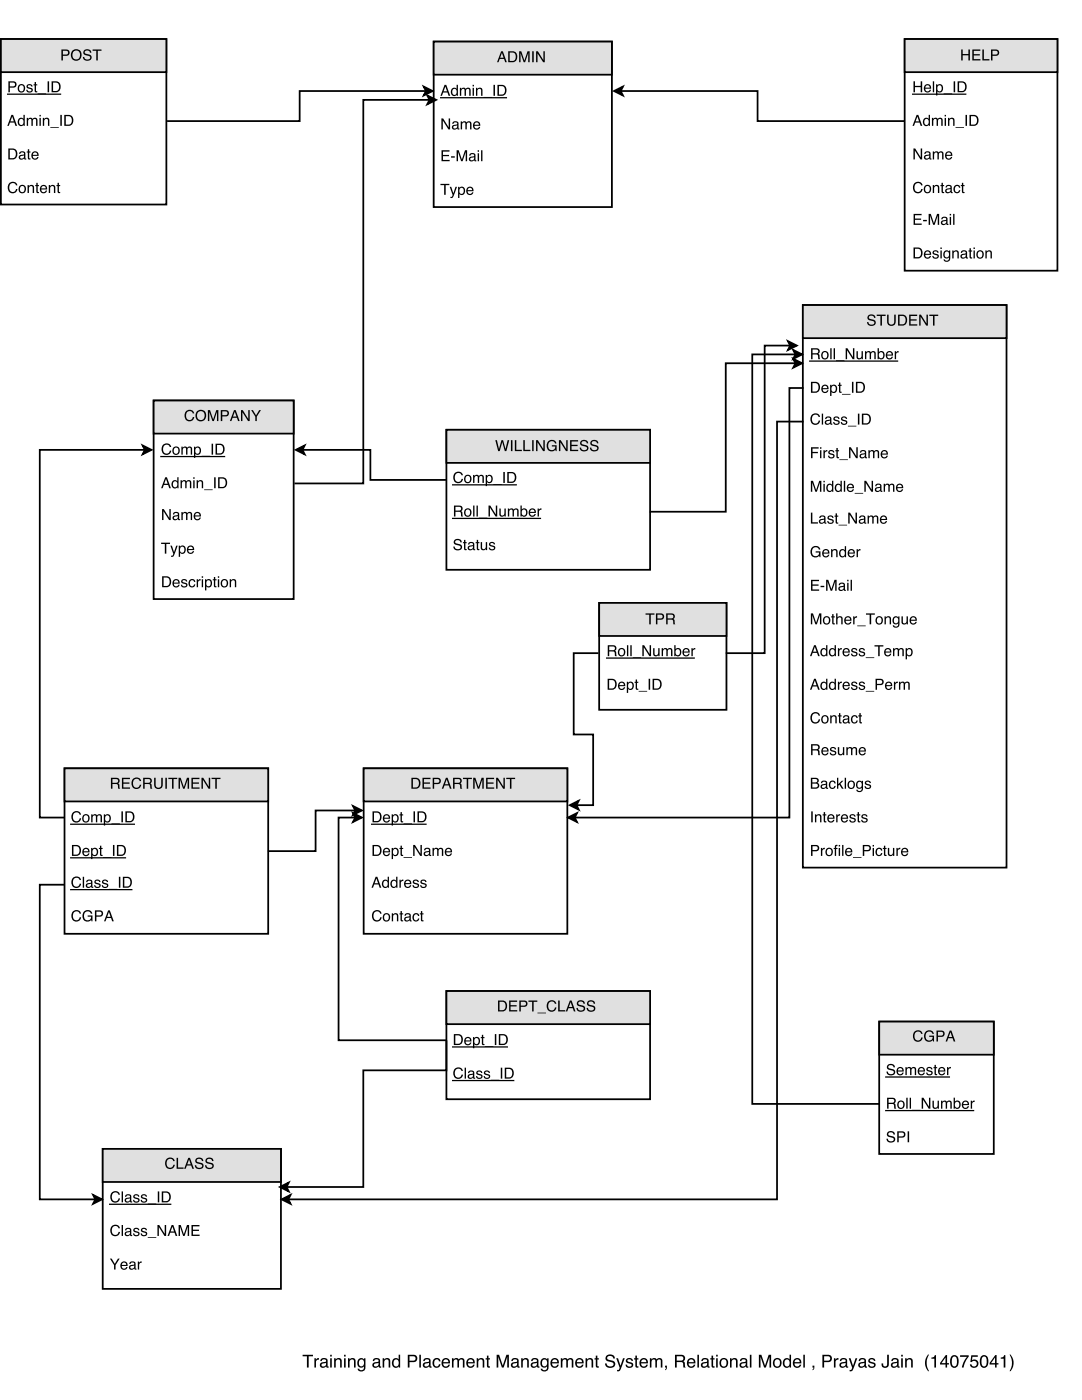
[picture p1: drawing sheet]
<svg xmlns="http://www.w3.org/2000/svg" width="216mm" height="279mm" viewBox="0 0 216 279" stroke-linecap="round" stroke-linejoin="round" font-family="sans-serif">
<path d="M180.5 7.8h30.5v46.2h-30.5z" fill="none" stroke="#000" stroke-width=".35"/>
<path d="M180.5 7.8h30.5v6.6h-30.5z" fill="#e0e0e0"/>
<path d="M180.5 7.8h30.5v6.6h-30.5z" fill="none" stroke="#000" stroke-width=".35"/>
<g fill="#000">
<path d="M182.3 16.2h.3v.9h1.1v-.9h.3v2.2h-.3v-1h-1.1v1h-.3zM184.5 17a.73 .73 0 0 1 .9-.1 .73 .73 0 0 1 .4 .8h-1.2a.45 .45 0 0 0 .4 .5 .45 .45 0 0 0 .5-.3h.3a.78 .78 0 0 1-1.1 .5 .78 .78 0 0 1-.3-1.2zM184.8 17.2l-.2 .3h.9l-.3-.5zM186.1 16.2h.3v2.2h-.3zM187.2 17.1a.56 .56 0 0 0-.2 .8 .56 .56 0 0 0 .8 .2 .56 .56 0 0 0 .1-.8 .56 .56 0 0 0-.7-.2zM186.8 16.8h.2v.2a.7 .7 0 0 1 1-.1 .7 .7 0 0 1 .2 1 .62 .62 0 0 1-.5 .5 .62 .62 0 0 1-.7-.2v.9h-.2zM188.3 18.6h1.7v.2h-1.7zM190.3 16.2h.3v2.2h-.3zM191.4 16.5v1.7h.5a.86 .86 0 0 0 .7-.9 .86 .86 0 0 0-.7-.8zM191.1 16.2h.9a1.11 1.11 0 0 1 .9 1.1 1.11 1.11 0 0 1-.9 1.1h-.9z"/>
<path d="M191.8 9.9h.3v.9h1.1v-.9h.3v2.2h-.3v-1.1h-1.1v1.1h-.3zM194 9.9h1.6v.2h-1.3v.7h1.2v.3h-1.2v.7h1.3v.3h-1.6zM196 9.9h.3v1.9h1.1v.3h-1.4zM197.7 9.9h1a.63 .63 0 0 1 .7 .6 .63 .63 0 0 1-.7 .6h-.7v1h-.3zM198 10.1v.8h.6a.38 .38 0 0 0 .5-.4 .38 .38 0 0 0-.5-.4z"/>
<path d="M182.3 29.6h.3l1.1 1.8v-1.8h.3v2.2h-.3l-1.2-1.7v1.7h-.2zM184.7 31.3a.38 .38 0 0 0 .5 .3 .38 .38 0 0 0 .2-.6zM184.5 30.4a.71 .71 0 0 1 1.2 .2v1h.2v.2l-.2 .1a.45 .45 0 0 0-.7 0 .49 .49 0 0 1-.6-.4 .49 .49 0 0 1 .5-.6l.5-.1a.36 .36 0 0 0-.3-.4 .36 .36 0 0 0-.4 .3h-.3zM186.1 30.2h.3v.3a.52 .52 0 0 1 .9-.1 .53 .53 0 0 1 .6-.2 .53 .53 0 0 1 .4 .6v1h-.3v-1.2l-.3-.2-.3 .3-.1 1.1h-.2v-1a.36 .36 0 0 0-.5-.4 .36 .36 0 0 0-.2 .6v.8h-.3zM188.8 30.4a.73 .73 0 0 1 .9-.1 .73 .73 0 0 1 .3 .8h-1.1a.45 .45 0 0 0 .3 .5 .45 .45 0 0 0 .5-.3h.3a.78 .78 0 0 1-1.1 .5 .78 .78 0 0 1-.2-1.2zM189 30.6l-.1 .3h.9l-.3-.5z"/>
<path d="M183.1 23.3l-.4 .9h.7zM182.9 22.9h.3l.8 2.2h-.3l-.2-.6h-.9l-.2 .6h-.3zM184.6 23.9a.55 .55 0 0 0-.1 .7 .55 .55 0 0 0 .7 .2 .55 .55 0 0 0 .1-.8 .55 .55 0 0 0-.7-.1zM184.5 23.6l.5-.1 .3 .2v-.8h.3v2.2h-.3v-.2a.73 .73 0 0 1-1 .1 .73 .73 0 0 1-.1-1.1zM186 23.5h.2v.3a.52 .52 0 0 1 .9-.1 .53 .53 0 0 1 .6-.2 .53 .53 0 0 1 .4 .6v1h-.3v-1.2l-.3-.2-.3 .3v1.1h-.3v-1a.36 .36 0 0 0-.5-.4 .36 .36 0 0 0-.2 .6v.8h-.2zM188.5 23.5h.3v1.6h-.3zM188.5 22.9h.3v.3h-.3zM189.2 23.5h.2v.3a.57 .57 0 0 1 .7-.3 .57 .57 0 0 1 .4 .6v1h-.3v-1a.39 .39 0 0 0-.5-.3 .39 .39 0 0 0-.3 .5v.8h-.2zM190.7 25.3h1.7v.2h-1.7zM192.7 22.9h.3v2.2h-.3zM193.7 23.2v1.7h.6a.86 .86 0 0 0 .7-.9 .86 .86 0 0 0-.7-.8zM193.5 22.9h.8a1.11 1.11 0 0 1 1 1.1 1.11 1.11 0 0 1-1 1.1h-.8z"/>
<path d="M182.4 36.6a.95 .95 0 0 1 1-.3 .95 .95 0 0 1 .7 .7h-.3a.7 .7 0 0 0-.9-.4 .7 .7 0 0 0-.4 .9 .69 .69 0 0 0 .5 .8 .69 .69 0 0 0 .8-.6h.3a1.02 1.02 0 0 1-1.3 .8 1.02 1.02 0 0 1-.6-1.4zM184.7 37.3a.56 .56 0 0 0 0 .8 .56 .56 0 0 0 .7 0 .55 .55 0 0 0 .1-.7 .55 .55 0 0 0-.8-.1zM184.5 37.1a.78 .78 0 0 1 1.1 .1 .78 .78 0 0 1-.1 1.1 .78 .78 0 0 1-1.1-.1l-.1-.7zM186.1 36.9h.3v.3a.57 .57 0 0 1 .6-.3 .57 .57 0 0 1 .4 .6v1h-.2v-1a.39 .39 0 0 0-.5-.3 .39 .39 0 0 0-.3 .5v.8h-.3zM187.9 36.5h.2v.4h.3v.2h-.3v1.1l.3 .1v.2a.38 .38 0 0 1-.5-.3v-1.1h-.2v-.2h.2zM188.9 38a.38 .38 0 0 0 .5 .3 .38 .38 0 0 0 .2-.6zM188.8 37.1a.71 .71 0 0 1 1.1 .2v1h.2v.2l-.1 .1a.45 .45 0 0 0-.7 0 .49 .49 0 0 1-.7-.4 .49 .49 0 0 1 .5-.6l.5-.1a.36 .36 0 0 0-.3-.4 .36 .36 0 0 0-.4 .3h-.2zM190.5 37.1a.65 .65 0 0 1 .7-.2 .65 .65 0 0 1 .4 .6h-.2a.44 .44 0 0 0-.6-.4 .44 .44 0 0 0-.3 .7 .42 .42 0 0 0 .3 .5 .42 .42 0 0 0 .6-.3h.2a.72 .72 0 0 1-.9 .5 .72 .72 0 0 1-.4-1zM191.9 36.5h.3v.4h.3v.2h-.3v1.1l.3 .1v.2a.38 .38 0 0 1-.6-.3v-1.1h-.2v-.2h.2z"/>
<path d="M182.3 42.7h1.6v.3h-1.3v.6h1.2v.3h-1.2v.7h1.3v.3h-1.6zM184.2 43.9h.7v.3h-.7zM185.3 42.7h.4l.7 1.8 .6-1.8h.4v2.2h-.3v-1.9l-.6 1.9h-.3l-.6-1.9v1.9h-.3zM188 44.3a.38 .38 0 0 0 .5 .4 .38 .38 0 0 0 .2-.6zM187.9 43.5a.71 .71 0 0 1 1.2 .2v.9l.1 .1v.2h-.1a.45 .45 0 0 0-.7 0 .49 .49 0 0 1-.7-.4 .49 .49 0 0 1 .5-.5l.6-.2a.36 .36 0 0 0-.3-.4 .36 .36 0 0 0-.4 .4h-.3zM189.5 43.3h.3v1.6h-.3zM189.5 42.7h.3v.3h-.3zM190.2 42.7h.3v2.2h-.3z"/>
<path d="M182.6 49.6v1.7h.5a.86 .86 0 0 0 .7-.8 .86 .86 0 0 0-.7-.9zM182.3 49.4h.9a1.11 1.11 0 0 1 .9 1.1 1.11 1.11 0 0 1-.9 1.1h-.9zM184.5 50.2a.73 .73 0 0 1 .9-.2 .73 .73 0 0 1 .4 .9h-1.2a.45 .45 0 0 0 .4 .5 .45 .45 0 0 0 .5-.3h.3a.78 .78 0 0 1-1.1 .4 .78 .78 0 0 1-.3-1.1zM184.8 50.3l-.2 .4h.9l-.3-.5zM186.2 50.1a.64 .64 0 0 1 1.1 .3h-.3a.34 .34 0 0 0-.3-.2 .34 .34 0 0 0-.3 .3 .76 .76 0 0 1 .9 .8 .69 .69 0 0 1-.7 .3 .69 .69 0 0 1-.6-.5h.3a.39 .39 0 0 0 .4 .3 .39 .39 0 0 0 .4-.3l-.1-.1a.76 .76 0 0 1-.9-.8zM187.6 50h.3v1.6h-.3zM187.6 49.4h.3v.3h-.3zM188.4 50.2l.5-.2 .5 .2v-.2h.2v1.4a.7 .7 0 0 1-.5 .8 .7 .7 0 0 1-.8-.4h.2a.46 .46 0 0 0 .7 .2 .46 .46 0 0 0 .2-.6 .69 .69 0 0 1-1 .1 .69 .69 0 0 1-.2-.9zM188.6 50.3a.56 .56 0 0 0-.1 .7 .56 .56 0 0 0 .7 .3 .56 .56 0 0 0 .2-.8 .56 .56 0 0 0-.8-.2zM190 50h.3v.2a.57 .57 0 0 1 .6-.2 .57 .57 0 0 1 .4 .6v1h-.3v-1a.39 .39 0 0 0-.4-.4 .39 .39 0 0 0-.3 .5v.9h-.3zM191.9 51a.38 .38 0 0 0 .5 .4 .38 .38 0 0 0 .2-.6zM191.8 50.2a.71 .71 0 0 1 1.2 .2v.9l.1 .1v.2h-.1a.45 .45 0 0 0-.7 0 .49 .49 0 0 1-.7-.4 .49 .49 0 0 1 .5-.5l.6-.2a.36 .36 0 0 0-.3-.4 .36 .36 0 0 0-.4 .4h-.3zM193.5 49.5h.2v.5h.3v.2h-.3v1l.3 .2v.2a.38 .38 0 0 1-.5-.3v-1.1h-.3v-.2h.3zM194.3 50h.2v1.6h-.2zM194.3 49.4h.2v.3h-.2zM195.2 50.4a.56 .56 0 0 0 0 .7 .56 .56 0 0 0 .7 .1 .55 .55 0 0 0 .1-.8 .55 .55 0 0 0-.8 0zM195 50.2a.78 .78 0 0 1 1.1 .1 .78 .78 0 0 1-.1 1.1 .78 .78 0 0 1-1.1-.2l-.1-.6zM196.6 50h.3v.2a.57 .57 0 0 1 .6-.2 .57 .57 0 0 1 .4 .6v1h-.3v-1a.39 .39 0 0 0-.4-.4 .39 .39 0 0 0-.3 .5v.9h-.3z"/>
</g>
<path d="M182 18.8h10.7" fill="none" stroke="#000" stroke-width=".25"/>
<path d="M86.5 8.3h35.6v33h-35.6z" fill="#fff"/>
<path d="M86.5 8.3h35.6v33h-35.6z" fill="none" stroke="#000" stroke-width=".35"/>
<path d="M86.5 8.3h35.6v6.6h-35.6z" fill="#e0e0e0"/>
<path d="M86.5 8.3h35.6v6.6h-35.6z" fill="none" stroke="#000" stroke-width=".35"/>
<g fill="#000">
<path d="M88.9 17.3l-.4 .9h.7zM88.7 16.9h.3l.8 2.2h-.3l-.2-.6h-.9l-.2 .6h-.3zM90.4 17.9a.55 .55 0 0 0-.1 .7 .55 .55 0 0 0 .7 .2 .55 .55 0 0 0 .1-.8 .55 .55 0 0 0-.7-.1zM90.3 17.6l.5-.1 .3 .2v-.8h.3v2.2h-.3v-.2a.73 .73 0 0 1-1 .1 .73 .73 0 0 1-.1-1.1zM91.8 17.5h.2v.3a.52 .52 0 0 1 .9-.1 .53 .53 0 0 1 .6-.2 .53 .53 0 0 1 .4 .6v1h-.3v-1.2l-.2-.2-.4 .3v1.1h-.3v-1a.36 .36 0 0 0-.5-.4 .36 .36 0 0 0-.2 .6v.8h-.2zM94.3 17.5h.3v1.6h-.3zM94.3 16.9h.3v.3h-.3zM95 17.5h.2v.3a.57 .57 0 0 1 .7-.3 .57 .57 0 0 1 .4 .6v1h-.3v-1a.39 .39 0 0 0-.5-.3 .39 .39 0 0 0-.3 .5v.8h-.2zM96.5 19.4h1.7v.1h-1.7zM98.5 16.9h.3v2.2h-.3zM99.6 17.2v1.7h.5a.86 .86 0 0 0 .7-.9 .86 .86 0 0 0-.7-.8zM99.3 16.9h.8a1.11 1.11 0 0 1 1 1.1 1.11 1.11 0 0 1-1 1.1h-.8z"/>
<path d="M100.2 10.6l-.4 .9h.7zM100 10.2h.3l.8 2.2h-.3l-.2-.6h-.9l-.2 .6h-.3zM101.7 10.5v1.7h.5a.86 .86 0 0 0 .7-.9 .86 .86 0 0 0-.7-.8zM101.4 10.2h.9a1.11 1.11 0 0 1 .9 1.1 1.11 1.11 0 0 1-.9 1.1h-.9zM103.6 10.2h.4l.6 1.9 .7-1.9h.4v2.2h-.3v-1.8l-.6 1.8h-.3l-.6-1.8v1.8h-.3zM106.2 10.2h.3v2.2h-.3zM107 10.2h.3l1.1 1.8v-1.8h.3v2.2h-.3l-1.1-1.8v1.8h-.3z"/>
<path d="M88.1 23.6h.3l1.1 1.8v-1.8h.3v2.2h-.3l-1.1-1.7v1.7h-.3zM90.5 25.3a.38 .38 0 0 0 .5 .3 .38 .38 0 0 0 .2-.6zM90.3 24.4a.71 .71 0 0 1 1.2 .2v1h.2v.2l-.2 .1a.45 .45 0 0 0-.7 0 .49 .49 0 0 1-.6-.4 .49 .49 0 0 1 .5-.6l.5-.1a.36 .36 0 0 0-.3-.4 .36 .36 0 0 0-.4 .3h-.3zM91.9 24.2h.3v.3a.52 .52 0 0 1 .9-.1 .53 .53 0 0 1 .6-.2 .53 .53 0 0 1 .4 .6v1h-.3v-1.2l-.3-.2-.3 .3-.1 1.1h-.2v-1a.36 .36 0 0 0-.5-.4 .36 .36 0 0 0-.2 .6v.8h-.3zM94.6 24.4a.73 .73 0 0 1 .9-.1 .73 .73 0 0 1 .3 .8h-1.1a.45 .45 0 0 0 .3 .5 .45 .45 0 0 0 .5-.3h.3a.78 .78 0 0 1-1.1 .5 .78 .78 0 0 1-.2-1.2zM94.8 24.6l-.1 .3h.9l-.3-.5z"/>
<path d="M88.1 30h1.6v.3h-1.3v.6h1.2v.3h-1.2v.7h1.3v.3h-1.6zM90 31.2h.7v.3h-.7zM91.1 30h.4l.7 1.8 .6-1.8h.4v2.2h-.3v-1.9l-.6 1.9h-.3l-.6-1.9v1.9h-.3zM93.9 31.6a.38 .38 0 0 0 .5 .4 .38 .38 0 0 0 .2-.6zM93.7 30.8a.71 .71 0 0 1 1.2 .2v.9l.2 .1v.2h-.2a.45 .45 0 0 0-.7 0 .49 .49 0 0 1-.6-.4 .49 .49 0 0 1 .4-.5l.6-.2a.36 .36 0 0 0-.3-.4 .36 .36 0 0 0-.4 .4h-.3zM95.3 30.6h.3v1.6h-.3zM95.3 30h.3v.3h-.3zM96 30h.3v2.2h-.3z"/>
<path d="M87.9 36.7h1.8v.3h-.8v1.9h-.3v-1.9h-.7zM89.7 37.3h.3l.5 1.3 .4-1.3h.3l-.6 1.7a.53 .53 0 0 1-.7 .5v-.2h.2l.2-.4zM91.8 37.6a.56 .56 0 0 0-.2 .8 .56 .56 0 0 0 .8 .1 .56 .56 0 0 0 .1-.7 .56 .56 0 0 0-.7-.2zM91.4 37.3h.3v.2a.7 .7 0 0 1 .9-.1 .7 .7 0 0 1 .2 1 .62 .62 0 0 1-.5 .5 .62 .62 0 0 1-.6-.2v.8h-.3zM93.2 37.5a.73 .73 0 0 1 .9-.2 .73 .73 0 0 1 .4 .9h-1.2a.45 .45 0 0 0 .4 .5 .45 .45 0 0 0 .5-.3h.3a.78 .78 0 0 1-1.1 .4 .78 .78 0 0 1-.3-1.1zM93.5 37.6l-.2 .4h.9l-.3-.5z"/>
</g>
<path d="M87.8 19.5h13.2" fill="none" stroke="#000" stroke-width=".25"/>
<path d="M.2 7.8h33v33h-33z" fill="#fff"/>
<path d="M.2 7.8h33v33h-33z" fill="none" stroke="#000" stroke-width=".35"/>
<path d="M.2 7.8h33v6.6h-33z" fill="#e0e0e0"/>
<path d="M.2 7.8h33v6.6h-33z" fill="none" stroke="#000" stroke-width=".35"/>
<g fill="#000">
<path d="M1.7 16.2h1a.63 .63 0 0 1 .6 .7 .63 .63 0 0 1-.6 .6h-.7v.9h-.3zM2 16.5v.7h.6a.38 .38 0 0 0 .4-.3 .38 .38 0 0 0-.4-.4zM3.9 17.2a.56 .56 0 0 0 0 .8 .56 .56 0 0 0 .7 0 .55 .55 0 0 0 .1-.7 .55 .55 0 0 0-.8-.1zM3.7 17a.78 .78 0 0 1 1.1 .1 .78 .78 0 0 1-.1 1.1 .78 .78 0 0 1-1.1-.1v-.7zM5.4 16.9a.64 .64 0 0 1 1.1 .4h-.3a.34 .34 0 0 0-.3-.3 .34 .34 0 0 0-.3 .3l.1 .1a.76 .76 0 0 1 .8 .8 .69 .69 0 0 1-.7 .3 .69 .69 0 0 1-.6-.6h.3a.39 .39 0 0 0 .4 .4 .39 .39 0 0 0 .4-.4l-.1-.1a.76 .76 0 0 1-.9-.7zM6.9 16.4h.3v.4h.2v.2h-.2v1.1l.2 .1v.2a.38 .38 0 0 1-.5-.3v-1.1h-.2v-.2h.2zM7.5 18.6h1.7v.2h-1.7zM9.5 16.2h.3v2.2h-.3zM10.6 16.5v1.7h.5a.86 .86 0 0 0 .7-.9 .86 .86 0 0 0-.7-.8zM10.3 16.2h.9a1.11 1.11 0 0 1 .9 1.1 1.11 1.11 0 0 1-.9 1.1h-.9z"/>
<path d="M12.3 9.9h.9a.63 .63 0 0 1 .7 .6 .63 .63 0 0 1-.7 .6h-.6v1h-.3zM12.6 10.1v.8h.5a.38 .38 0 0 0 .5-.4 .38 .38 0 0 0-.5-.4zM14.5 10a1.1 1.1 0 0 1 1.6 .3 1.1 1.1 0 0 1-.3 1.5 1.1 1.1 0 0 1-1.5-.2l-.1-.9zM14.7 10.3a.88 .88 0 0 0-.2 1.2 .88 .88 0 0 0 1.2 .2 .87 .87 0 0 0 .2-1.2 .87 .87 0 0 0-1.2-.2zM16.8 10a.86 .86 0 0 1 1.4 .5h-.3a.51 .51 0 0 0-.5-.4 .51 .51 0 0 0-.5 .5l.5 .2a.69 .69 0 0 1 .9 .7 .69 .69 0 0 1-.9 .6l-.5-.1-.3-.2-.1-.4h.3a.58 .58 0 0 0 .6 .5 .58 .58 0 0 0 .6-.6l-.8-.3a.59 .59 0 0 1-.6-.3 .59 .59 0 0 1 .2-.7zM18.5 9.9h1.8v.2h-.8v2h-.3v-2h-.7z"/>
<path d="M2 29.9v1.7h.5a.86 .86 0 0 0 .7-.9 .86 .86 0 0 0-.7-.8zM1.7 29.6h.8a1.11 1.11 0 0 1 1 1.1 1.11 1.11 0 0 1-1 1.1h-.8zM4 31.3a.38 .38 0 0 0 .5 .3 .38 .38 0 0 0 .2-.6zM3.9 30.4a.71 .71 0 0 1 1.2 .2v1h.1v.2l-.1 .1a.45 .45 0 0 0-.7 0 .49 .49 0 0 1-.7-.4 .49 .49 0 0 1 .5-.6l.6-.1a.36 .36 0 0 0-.3-.4 .36 .36 0 0 0-.4 .3h-.3zM5.6 29.8h.2v.4h.3v.2h-.3v1.1l.3 .1v.2a.38 .38 0 0 1-.5-.3v-1.1h-.3v-.2h.3zM6.5 30.4a.73 .73 0 0 1 .9-.1 .73 .73 0 0 1 .3 .8h-1.2a.45 .45 0 0 0 .4 .5 .45 .45 0 0 0 .5-.3h.3a.78 .78 0 0 1-1.1 .5 .78 .78 0 0 1-.3-1.2zM6.7 30.6l-.1 .3h.8l-.3-.5z"/>
<path d="M2.4 23.3l-.3 .9h.7zM2.3 22.9h.3l.8 2.2h-.3l-.2-.6h-.9l-.2 .6h-.3zM3.9 23.9a.55 .55 0 0 0-.1 .7 .55 .55 0 0 0 .8 .2 .55 .55 0 0 0 .1-.8 .55 .55 0 0 0-.8-.1zM3.8 23.6l.6-.1 .3 .2v-.8h.2v2.2h-.2v-.2a.73 .73 0 0 1-1 .1 .73 .73 0 0 1-.1-1.1zM5.3 23.5h.3v.3a.52 .52 0 0 1 .9-.1 .53 .53 0 0 1 .6-.2 .53 .53 0 0 1 .4 .6v1h-.3v-1.2l-.3-.2-.3 .3-.1 1.1h-.2v-1a.36 .36 0 0 0-.5-.4 .36 .36 0 0 0-.2 .6v.8h-.3zM7.9 23.5h.2v1.6h-.2zM7.9 22.9h.2v.3h-.2zM8.5 23.5h.3v.3a.57 .57 0 0 1 .7-.3 .57 .57 0 0 1 .3 .6v1h-.2v-1a.39 .39 0 0 0-.5-.3 .39 .39 0 0 0-.3 .5v.8h-.3zM10 25.3h1.7v.2h-1.7zM12 22.9h.3v2.2h-.3zM13.1 23.2v1.7h.6a.86 .86 0 0 0 .6-.9 .86 .86 0 0 0-.6-.8zM12.8 22.9h.9a1.11 1.11 0 0 1 .9 1.1 1.11 1.11 0 0 1-.9 1.1h-.9z"/>
<path d="M1.8 36.6a.95 .95 0 0 1 1-.3 .95 .95 0 0 1 .7 .7h-.3a.7 .7 0 0 0-.9-.4 .7 .7 0 0 0-.5 .9 .69 .69 0 0 0 .6 .8 .69 .69 0 0 0 .8-.6h.3a1.02 1.02 0 0 1-1.3 .8 1.02 1.02 0 0 1-.6-1.4zM4.1 37.3a.56 .56 0 0 0-.1 .8 .56 .56 0 0 0 .8 0 .55 .55 0 0 0 .1-.7 .55 .55 0 0 0-.8-.1zM3.9 37.1a.78 .78 0 0 1 1.1 .1 .78 .78 0 0 1-.1 1.1 .78 .78 0 0 1-1.1-.1l-.1-.7zM5.5 36.9h.3v.3a.57 .57 0 0 1 .6-.3 .57 .57 0 0 1 .4 .6v1h-.3v-1a.39 .39 0 0 0-.5-.3 .39 .39 0 0 0-.2 .5v.8h-.3zM7.2 36.5h.3v.4h.3v.2h-.3v1.1l.3 .1v.2a.38 .38 0 0 1-.6-.3v-1.1h-.2v-.2h.2zM8.2 37.1a.73 .73 0 0 1 .9-.1 .73 .73 0 0 1 .3 .8h-1.2a.45 .45 0 0 0 .4 .5 .45 .45 0 0 0 .5-.3h.3a.78 .78 0 0 1-1.1 .5 .78 .78 0 0 1-.3-1.2zM8.4 37.3l-.2 .3h.9l-.3-.5zM9.7 36.9h.3v.3a.57 .57 0 0 1 .6-.3 .57 .57 0 0 1 .4 .6v1h-.2v-1a.39 .39 0 0 0-.5-.3 .39 .39 0 0 0-.3 .5v.8h-.3zM11.5 36.5h.3v.4h.2v.2h-.2v1.1l.2 .1v.2a.38 .38 0 0 1-.5-.3v-1.1h-.2v-.2h.2z"/>
</g>
<path d="M1.4 18.8h10.7" fill="none" stroke="#000" stroke-width=".25"/>
<path d="M30.7 79.9h27.9v39.7h-27.9z" fill="#fff"/>
<path d="M30.7 79.9h27.9v39.7h-27.9z" fill="none" stroke="#000" stroke-width=".35"/>
<path d="M30.7 79.9h27.9v6.6h-27.9z" fill="#e0e0e0"/>
<path d="M30.7 79.9h27.9v6.6h-27.9z" fill="none" stroke="#000" stroke-width=".35"/>
<g fill="#000">
<path d="M33.1 95.6l-.3 .9h.7zM33 95.3h.3l.8 2.1h-.3l-.2-.6h-.9l-.2 .6h-.4zM34.6 96.2a.55 .55 0 0 0-.1 .7 .55 .55 0 0 0 .8 .2 .55 .55 0 0 0 .1-.7 .55 .55 0 0 0-.8-.2zM34.5 95.9l.6-.1 .3 .2v-.8h.2v2.2h-.2v-.2a.73 .73 0 0 1-1 .1 .73 .73 0 0 1-.1-1zM36 95.8h.3v.3a.52 .52 0 0 1 .9 0 .53 .53 0 0 1 .6-.3 .53 .53 0 0 1 .4 .6v1h-.3v-1.2l-.3-.1-.3 .2-.1 1.1h-.2v-1a.36 .36 0 0 0-.5-.3 .36 .36 0 0 0-.2 .5v.8h-.3zM38.6 95.9h.2v1.5h-.2zM38.6 95.3h.2v.3h-.2zM39.2 95.8h.3v.3a.57 .57 0 0 1 .6-.3 .57 .57 0 0 1 .4 .6v1h-.2v-1a.39 .39 0 0 0-.5-.3 .39 .39 0 0 0-.3 .5v.8h-.3zM40.7 97.7h1.7v.1h-1.7zM42.7 95.3h.3v2.1h-.3zM43.8 95.5v1.7h.5a.86 .86 0 0 0 .7-.9 .86 .86 0 0 0-.7-.8zM43.5 95.3h.9a1.11 1.11 0 0 1 .9 1 1.11 1.11 0 0 1-.9 1.1h-.9z"/>
<path d="M32.5 88.8a.95 .95 0 0 1 .9-.3 .95 .95 0 0 1 .8 .7h-.3a.7 .7 0 0 0-.9-.4 .7 .7 0 0 0-.5 .9 .69 .69 0 0 0 .6 .8 .69 .69 0 0 0 .8-.6h.3a1.02 1.02 0 0 1-1.3 .8 1.02 1.02 0 0 1-.6-1.4zM34.8 89.5a.56 .56 0 0 0-.1 .8 .56 .56 0 0 0 .8 .1 .55 .55 0 0 0 .1-.8 .55 .55 0 0 0-.8-.1zM34.6 89.3a.78 .78 0 0 1 1.1 .1 .78 .78 0 0 1-.1 1.1 .78 .78 0 0 1-1.1-.1l-.1-.7zM36.2 89.1h.3v.3a.52 .52 0 0 1 .9 0 .53 .53 0 0 1 .6-.3 .53 .53 0 0 1 .3 .6v1h-.2l-.1-1.2-.2-.2-.4 .3v1.1h-.3v-1a.36 .36 0 0 0-.4-.4 .36 .36 0 0 0-.2 .6v.8h-.3zM39.1 89.5a.56 .56 0 0 0-.1 .7 .56 .56 0 0 0 .7 .2 .56 .56 0 0 0 .1-.7 .56 .56 0 0 0-.7-.2zM38.7 89.1h.3v.3a.7 .7 0 0 1 .9-.1 .7 .7 0 0 1 .2 .9 .62 .62 0 0 1-.5 .6 .62 .62 0 0 1-.6-.2v.8h-.3zM40.2 91h1.7v.1h-1.7zM42.2 88.5h.3v2.2h-.3zM43.3 88.8v1.7h.5a.86 .86 0 0 0 .7-.9 .86 .86 0 0 0-.7-.8zM43 88.5h.9a1.11 1.11 0 0 1 .9 1.1 1.11 1.11 0 0 1-.9 1.1h-.9z"/>
<path d="M37.1 82.1a.95 .95 0 0 1 .9-.3 .95 .95 0 0 1 .7 .7h-.2a.7 .7 0 0 0-.9-.4 .7 .7 0 0 0-.5 .9 .69 .69 0 0 0 .6 .8 .69 .69 0 0 0 .8-.6h.3a1.02 1.02 0 0 1-1.4 .8 1.02 1.02 0 0 1-.5-1.4zM39.4 82a1.1 1.1 0 0 1 1.5 .3 1.1 1.1 0 0 1-.2 1.5 1.1 1.1 0 0 1-1.6-.3l-.1-.8zM39.5 82.3a.88 .88 0 0 0-.1 1.1 .88 .88 0 0 0 1.1 .3 .87 .87 0 0 0 .3-1.2 .87 .87 0 0 0-1.3-.2zM41.5 81.8h.4l.6 1.9 .7-1.9h.4v2.2h-.3v-1.8l-.6 1.8h-.3l-.6-1.8v1.8h-.3zM44.1 81.8h.9a.63 .63 0 0 1 .7 .7 .63 .63 0 0 1-.7 .6h-.7v.9h-.2zM44.3 82.1v.8h.6a.38 .38 0 0 0 .5-.4 .38 .38 0 0 0-.5-.4zM46.8 82.2l-.3 .9h.7zM46.7 81.8h.3l.8 2.2h-.3l-.2-.6h-.9l-.2 .6h-.3zM48.1 81.8h.3l1.1 1.8v-1.8h.3v2.2h-.3l-1.1-1.7v1.7h-.3zM50.1 81.8h.4l.6 1.1 .6-1.1h.4l-.9 1.4v.8h-.3v-.8z"/>
<path d="M32.3 101.6h.4l1.1 1.8v-1.8h.3v2.2h-.4l-1.1-1.8v1.8h-.3zM34.7 103.2a.38 .38 0 0 0 .5 .4 .38 .38 0 0 0 .2-.6zM34.6 102.4a.71 .71 0 0 1 1.2 .2v1h.1v.2h-.1a.45 .45 0 0 0-.7 0 .49 .49 0 0 1-.7-.3 .49 .49 0 0 1 .5-.6l.6-.2a.36 .36 0 0 0-.4-.3 .36 .36 0 0 0-.3 .3h-.3zM36.2 102.2h.3v.2a.52 .52 0 0 1 .9 0 .53 .53 0 0 1 .6-.2 .53 .53 0 0 1 .3 .5v1.1h-.2l-.1-1.3-.2-.1-.4 .2v1.2h-.3v-1.1a.36 .36 0 0 0-.4-.3 .36 .36 0 0 0-.2 .5v.9h-.3zM38.8 102.4a.73 .73 0 0 1 .9-.2 .73 .73 0 0 1 .4 .9h-1.2a.45 .45 0 0 0 .4 .5 .45 .45 0 0 0 .5-.3h.3a.78 .78 0 0 1-1.1 .5 .78 .78 0 0 1-.3-1.2zM39.1 102.5l-.2 .4h.9l-.3-.5z"/>
<path d="M32.6 115.3v1.6h.6a.86 .86 0 0 0 .7-.8 .86 .86 0 0 0-.7-.8zM32.3 115h.9a1.11 1.11 0 0 1 1 1.1 1.11 1.11 0 0 1-1 1.1h-.9zM34.6 115.8a.73 .73 0 0 1 .9-.1 .73 .73 0 0 1 .4 .8h-1.2a.45 .45 0 0 0 .3 .5 .45 .45 0 0 0 .6-.3h.2a.78 .78 0 0 1-1.1 .5 .78 .78 0 0 1-.2-1.2zM34.8 115.9l-.1 .4h.9l-.3-.5zM36.3 115.7a.64 .64 0 0 1 1.1 .4h-.3a.34 .34 0 0 0-.3-.3 .34 .34 0 0 0-.4 .3l.1 .1a.76 .76 0 0 1 .9 .7 .69 .69 0 0 1-.8 .4 .69 .69 0 0 1-.5-.6h.3a.39 .39 0 0 0 .3 .3 .39 .39 0 0 0 .4-.3v-.1a.76 .76 0 0 1-.9-.7zM37.8 115.8a.65 .65 0 0 1 .7-.2 .65 .65 0 0 1 .5 .5h-.3a.44 .44 0 0 0-.6-.3 .44 .44 0 0 0-.2 .6 .42 .42 0 0 0 .3 .6 .42 .42 0 0 0 .5-.4h.3a.72 .72 0 0 1-1 .6 .72 .72 0 0 1-.4-1zM39.2 115.6h.3v.3l.3-.3h.2v.3a.43 .43 0 0 0-.5 .4v.9h-.3zM40.3 115.6h.2v1.6h-.2zM40.3 115h.2v.3h-.2zM41.3 115.9a.56 .56 0 0 0-.1 .8 .56 .56 0 0 0 .7 .2 .56 .56 0 0 0 .1-.8 .56 .56 0 0 0-.7-.2zM40.9 115.6h.3v.2a.7 .7 0 0 1 .9-.1 .7 .7 0 0 1 .2 1 .62 .62 0 0 1-.5 .5 .62 .62 0 0 1-.6-.2v.8h-.3zM42.7 115.2h.2v.4h.3v.2h-.3v1.1l.3 .1v.2a.38 .38 0 0 1-.5-.3v-1.1h-.2v-.2h.2zM43.5 115.6h.2v1.6h-.2zM43.5 115h.2v.3h-.2zM44.4 116a.56 .56 0 0 0 0 .7 .56 .56 0 0 0 .7 .1 .55 .55 0 0 0 .1-.8 .55 .55 0 0 0-.8 0zM44.2 115.8a.78 .78 0 0 1 1.1 .1 .78 .78 0 0 1-.1 1.1 .78 .78 0 0 1-1.1-.1v-.7zM45.8 115.6h.3v.2a.57 .57 0 0 1 .6-.2 .57 .57 0 0 1 .4 .6v1h-.2v-1a.39 .39 0 0 0-.5-.4 .39 .39 0 0 0-.3 .6v.8h-.3z"/>
<path d="M32.2 108.3h1.7v.3h-.7v1.9h-.3v-1.9h-.7zM34 108.9h.3l.4 1.3 .5-1.3h.3l-.7 1.7a.53 .53 0 0 1-.7 .5v-.2h.3l.2-.4zM36.1 109.2a.56 .56 0 0 0-.2 .8 .56 .56 0 0 0 .8 .2 .56 .56 0 0 0 .1-.8 .56 .56 0 0 0-.7-.2zM35.7 108.9h.2v.2a.7 .7 0 0 1 1-.1 .7 .7 0 0 1 .1 1 .62 .62 0 0 1-.4 .5 .62 .62 0 0 1-.7-.2v.8h-.2zM37.5 109.1a.73 .73 0 0 1 .9-.2 .73 .73 0 0 1 .3 .9h-1.1a.45 .45 0 0 0 .3 .5 .45 .45 0 0 0 .6-.3h.2a.78 .78 0 0 1-1.1 .5 .78 .78 0 0 1-.2-1.2zM37.7 109.2l-.1 .4h.9l-.3-.5z"/>
</g>
<path d="M32.1 91.1h12.7" fill="none" stroke="#000" stroke-width=".25"/>
<path d="M160.2 60.9h40.6v112.3h-40.6z" fill="#fff"/>
<path d="M160.2 60.9h40.6v112.3h-40.6z" fill="none" stroke="#000" stroke-width=".35"/>
<path d="M160.2 60.9h40.6v6.6h-40.6z" fill="#e0e0e0"/>
<path d="M160.2 60.9h40.6v6.6h-40.6z" fill="none" stroke="#000" stroke-width=".35"/>
<g fill="#000">
<path d="M162.1 76.5v1.6h.5a.86 .86 0 0 0 .7-.8 .86 .86 0 0 0-.7-.8zM161.8 76.2h.9a1.11 1.11 0 0 1 .9 1.1 1.11 1.11 0 0 1-.9 1.1h-.9zM164.1 77a.73 .73 0 0 1 .9-.2 .73 .73 0 0 1 .3 .9h-1.1a.45 .45 0 0 0 .3 .5 .45 .45 0 0 0 .5-.3h.3a.78 .78 0 0 1-1.1 .5 .78 .78 0 0 1-.2-1.2zM164.3 77.1l-.1 .4h.9l-.3-.5zM166 77.1a.56 .56 0 0 0-.1 .8 .56 .56 0 0 0 .7 .2 .56 .56 0 0 0 .2-.8 .56 .56 0 0 0-.8-.2zM165.6 76.8h.3v.2a.7 .7 0 0 1 1-.1 .7 .7 0 0 1 .1 1 .62 .62 0 0 1-.4 .5 .62 .62 0 0 1-.7-.2v.8h-.3zM167.4 76.3h.3v.5h.2v.2h-.2v1.1l.2 .1v.2a.38 .38 0 0 1-.5-.3v-1.1h-.2v-.2h.2zM168 78.6h1.7v.2h-1.7zM170 76.2h.3v2.2h-.3zM171.1 76.5v1.6h.5a.86 .86 0 0 0 .7-.8 .86 .86 0 0 0-.7-.8zM170.8 76.2h.9a1.11 1.11 0 0 1 .9 1.1 1.11 1.11 0 0 1-.9 1.1h-.9z"/>
<path d="M162.1 69.8v.7h.7a.38 .38 0 0 0 .5-.4 .38 .38 0 0 0-.4-.3zM161.8 69.5a1.88 1.88 0 0 1 1.6 .2l.2 .6-.3 .3 .2 .3 .2 .8h-.4l-.1-.8-.4-.2h-.7v1h-.3zM164.2 70.5a.56 .56 0 0 0 0 .7 .56 .56 0 0 0 .8 .1 .55 .55 0 0 0 0-.8 .55 .55 0 0 0-.8 0zM164.1 70.3a.78 .78 0 0 1 1.1 .1 .78 .78 0 0 1-.2 1.1 .78 .78 0 0 1-1.1-.1v-.7zM165.7 69.5h.2v2.2h-.2zM166.3 69.5h.3v2.2h-.3zM166.8 71.9h1.7v.2h-1.7zM168.7 69.5h.4l1.1 1.8v-1.8h.3v2.2h-.4l-1.1-1.8v1.8h-.3zM170.9 70.1h.3v1a.41 .41 0 0 0 .5 .4 .41 .41 0 0 0 .2-.6v-.8h.3v1.6h-.3v-.3a.55 .55 0 0 1-.6 .3 .55 .55 0 0 1-.4-.5zM172.6 70.1h.3v.2a.52 .52 0 0 1 .9 0 .53 .53 0 0 1 .6-.2 .53 .53 0 0 1 .3 .5v1.1h-.2l-.1-1.3-.2-.1-.4 .2v1.2h-.3v-1.1a.36 .36 0 0 0-.4-.3 .36 .36 0 0 0-.2 .5v.9h-.3zM175.1 69.5h.3v.8a.7 .7 0 0 1 .9-.1 .7 .7 0 0 1 .2 .9 .63 .63 0 0 1-.4 .6 .63 .63 0 0 1-.7-.2v.2h-.3zM175.5 70.4a.55 .55 0 0 0-.1 .8 .55 .55 0 0 0 .7 .1 .56 .56 0 0 0 .1-.7 .56 .56 0 0 0-.7-.2zM176.9 70.3a.73 .73 0 0 1 .9-.2 .73 .73 0 0 1 .4 .9h-1.2a.45 .45 0 0 0 .4 .5 .45 .45 0 0 0 .5-.3h.3a.78 .78 0 0 1-1.1 .5 .78 .78 0 0 1-.3-1.2zM177.2 70.4l-.2 .4h.9l-.3-.5zM178.5 70.1h.3v.3l.3-.3h.2v.2a.43 .43 0 0 0-.5 .5v.9h-.3z"/>
<path d="M173.3 62.9a.86 .86 0 0 1 1.4 .5h-.3a.51 .51 0 0 0-.5-.4 .51 .51 0 0 0-.5 .5l.5 .2a.69 .69 0 0 1 .9 .7 .69 .69 0 0 1-.9 .6h-.5l-.3-.3-.1-.4h.3a.58 .58 0 0 0 .6 .5 .58 .58 0 0 0 .5-.5l-.7-.3a.59 .59 0 0 1-.6-.4 .59 .59 0 0 1 .2-.7zM174.9 62.8h1.8v.3h-.7v1.9h-.3v-1.9h-.8zM177 62.8h.3v1.3a.56 .56 0 0 0 .6 .7 .56 .56 0 0 0 .5-.7v-1.3h.3v1.2a.87 .87 0 0 1-.8 1 .87 .87 0 0 1-.9-1zM179.5 63v1.7h.5a.86 .86 0 0 0 .7-.8 .86 .86 0 0 0-.7-.9zM179.2 62.8h.9a1.11 1.11 0 0 1 .9 1.1 1.11 1.11 0 0 1-.9 1.1h-.9zM181.4 62.8h1.6v.3h-1.3v.6h1.2v.3h-1.2v.7h1.3v.3h-1.6zM183.4 62.8h.4l1.1 1.8v-1.8h.3v2.2h-.4l-1.1-1.8v1.8h-.3zM185.4 62.8h1.8v.3h-.7v1.9h-.3v-1.9h-.8z"/>
<path d="M161.8 96h.4l.6 1.8 .7-1.8h.4v2.1h-.3v-1.8l-.6 1.8h-.3l-.6-1.8v1.8h-.3zM164.3 96.6h.3v1.5h-.3zM164.3 96h.3v.3h-.3zM165.3 96.9a.55 .55 0 0 0-.1 .7 .55 .55 0 0 0 .7 .2 .55 .55 0 0 0 .1-.7 .55 .55 0 0 0-.7-.2zM165.2 96.6l.5-.1 .3 .3v-.9h.3v2.2h-.3v-.2a.73 .73 0 0 1-1 .1 .73 .73 0 0 1-.1-1zM167 96.9a.55 .55 0 0 0-.1 .7 .55 .55 0 0 0 .7 .2 .55 .55 0 0 0 .1-.7 .55 .55 0 0 0-.7-.2zM166.9 96.6l.5-.1 .3 .3v-.9h.3v2.2h-.3v-.2a.73 .73 0 0 1-1 .1 .73 .73 0 0 1-.1-1zM168.4 96h.2v2.1h-.2zM169.2 96.8a.73 .73 0 0 1 .9-.2 .73 .73 0 0 1 .3 .8h-1.2a.45 .45 0 0 0 .4 .6 .45 .45 0 0 0 .5-.4h.3a.78 .78 0 0 1-1.1 .5 .78 .78 0 0 1-.3-1.2zM169.4 96.9l-.2 .3h.9l-.3-.4zM170.5 98.4h1.7v.1h-1.7zM172.5 96h.3l1.1 1.7v-1.7h.3v2.1h-.3l-1.1-1.7v1.7h-.3zM174.9 97.6a.38 .38 0 0 0 .5 .3 .38 .38 0 0 0 .2-.5zM174.7 96.7a.71 .71 0 0 1 1.2 .3v.9l.2 .1v.2h-.2a.45 .45 0 0 0-.7 0 .49 .49 0 0 1-.6-.4 .49 .49 0 0 1 .5-.6l.5-.1a.36 .36 0 0 0-.3-.4 .36 .36 0 0 0-.4 .3h-.3zM176.3 96.5h.3v.3a.52 .52 0 0 1 .9 0 .53 .53 0 0 1 .6-.3 .53 .53 0 0 1 .4 .6v1h-.3v-1.2l-.3-.1-.3 .2-.1 1.1h-.2v-1a.36 .36 0 0 0-.5-.3 .36 .36 0 0 0-.2 .5v.8h-.3zM179 96.8a.73 .73 0 0 1 .9-.2 .73 .73 0 0 1 .3 .8h-1.1a.45 .45 0 0 0 .3 .6 .45 .45 0 0 0 .5-.4h.3a.78 .78 0 0 1-1.1 .5 .78 .78 0 0 1-.2-1.2zM179.2 96.9l-.1 .3h.9l-.3-.4z"/>
<path d="M161.8 89.3h1.5v.2h-1.2v.7h1.1v.2h-1.1v1h-.3zM163.6 89.9h.3v1.5h-.3zM163.6 89.3h.3v.3h-.3zM164.3 89.8h.3v.3l.3-.3h.2v.3a.43 .43 0 0 0-.5 .4v.9h-.3zM165.4 89.9a.64 .64 0 0 1 1.1 .4h-.3a.34 .34 0 0 0-.3-.3 .34 .34 0 0 0-.3 .3v.1a.76 .76 0 0 1 .9 .8 .69 .69 0 0 1-.7 .3 .69 .69 0 0 1-.6-.6h.3a.39 .39 0 0 0 .4 .4 .39 .39 0 0 0 .3-.4 .76 .76 0 0 1-.9-.8zM166.9 89.4h.3v.4h.2v.3h-.2v1l.2 .1v.2a.38 .38 0 0 1-.5-.3v-1h-.2v-.3h.2zM167.5 91.7h1.7v.1h-1.7zM169.4 89.3h.4l1.1 1.7v-1.7h.3v2.1h-.4l-1.1-1.7v1.7h-.3zM171.8 90.9a.38 .38 0 0 0 .5 .3 .38 .38 0 0 0 .2-.5zM171.7 90a.71 .71 0 0 1 1.1 .2v1h.2v.2l-.1 .1a.45 .45 0 0 0-.7 0 .49 .49 0 0 1-.7-.4 .49 .49 0 0 1 .5-.6l.6-.1a.36 .36 0 0 0-.4-.4 .36 .36 0 0 0-.4 .3h-.2zM173.3 89.8h.2v.3a.52 .52 0 0 1 .9 0 .53 .53 0 0 1 .7-.3 .53 .53 0 0 1 .3 .6v1h-.3v-1.2l-.2-.1-.4 .2v1.1h-.3v-1a.36 .36 0 0 0-.5-.3 .36 .36 0 0 0-.2 .5v.8h-.2zM175.9 90a.73 .73 0 0 1 .9-.1 .73 .73 0 0 1 .4 .8h-1.2a.45 .45 0 0 0 .3 .6 .45 .45 0 0 0 .6-.4h.3a.78 .78 0 0 1-1.2 .5 .78 .78 0 0 1-.2-1.2zM176.1 90.2l-.1 .3h.9l-.3-.4z"/>
<path d="M162 82.8a.95 .95 0 0 1 .9-.3 .95 .95 0 0 1 .7 .7h-.3a.7 .7 0 0 0-.9-.4 .7 .7 0 0 0-.4 .9 .69 .69 0 0 0 .5 .8 .69 .69 0 0 0 .9-.6h.2a1.02 1.02 0 0 1-1.3 .8 1.02 1.02 0 0 1-.6-1.4zM164 82.6h.2v2.1h-.2zM164.9 84.2a.38 .38 0 0 0 .5 .3 .38 .38 0 0 0 .2-.5zM164.7 83.3a.71 .71 0 0 1 1.2 .2v1h.2v.2l-.2 .1a.45 .45 0 0 0-.7 0 .49 .49 0 0 1-.6-.4 .49 .49 0 0 1 .5-.6l.5-.1a.36 .36 0 0 0-.3-.4 .36 .36 0 0 0-.4 .3h-.3zM166.4 83.2a.64 .64 0 0 1 1.1 .4h-.3a.34 .34 0 0 0-.3-.3 .34 .34 0 0 0-.3 .3l.1 .1a.76 .76 0 0 1 .8 .8 .69 .69 0 0 1-.7 .3 .69 .69 0 0 1-.6-.6h.3a.39 .39 0 0 0 .4 .4 .39 .39 0 0 0 .4-.4h-.1a.76 .76 0 0 1-.9-.8zM168 83.2a.64 .64 0 0 1 1 .4h-.2a.34 .34 0 0 0-.4-.3 .34 .34 0 0 0-.3 .3l.1 .1a.76 .76 0 0 1 .8 .8 .69 .69 0 0 1-.7 .3 .69 .69 0 0 1-.5-.6h.2a.39 .39 0 0 0 .4 .4 .39 .39 0 0 0 .4-.4h-.1a.76 .76 0 0 1-.9-.8zM169.2 85h1.7v.1h-1.7zM171.2 82.6h.3v2.1h-.3zM172.3 82.8v1.7h.5a.86 .86 0 0 0 .7-.9 .86 .86 0 0 0-.7-.8zM172 82.6h.9a1.11 1.11 0 0 1 .9 1 1.11 1.11 0 0 1-.9 1.1h-.9z"/>
<path d="M161.8 102.3h.3v1.9h1.1v.3h-1.4zM163.7 103.9a.38 .38 0 0 0 .5 .4 .38 .38 0 0 0 .2-.6zM163.6 103.1a.71 .71 0 0 1 1.1 .2v1h.2v.2h-.1a.45 .45 0 0 0-.7 0 .49 .49 0 0 1-.7-.3 .49 .49 0 0 1 .5-.6l.5-.2a.36 .36 0 0 0-.3-.3 .36 .36 0 0 0-.4 .3h-.2zM165.3 103a.64 .64 0 0 1 1 .4h-.2a.34 .34 0 0 0-.4-.3 .34 .34 0 0 0-.3 .3l.1 .1a.76 .76 0 0 1 .8 .7 .69 .69 0 0 1-.7 .4 .69 .69 0 0 1-.5-.6h.2a.39 .39 0 0 0 .4 .3 .39 .39 0 0 0 .4-.3l-.1-.1a.76 .76 0 0 1-.9-.7zM166.7 102.5h.3v.4h.3v.2h-.3v1.1l.3 .1v.2a.38 .38 0 0 1-.6-.3v-1.1h-.2v-.2h.2zM167.3 104.7h1.7v.2h-1.7zM169.3 102.3h.3l1.1 1.8v-1.8h.3v2.2h-.3l-1.2-1.8v1.8h-.2zM171.7 103.9a.38 .38 0 0 0 .5 .4 .38 .38 0 0 0 .2-.6zM171.5 103.1a.71 .71 0 0 1 1.2 .2v1h.2v.2h-.2a.45 .45 0 0 0-.7 0 .49 .49 0 0 1-.6-.3 .49 .49 0 0 1 .4-.6l.6-.2a.36 .36 0 0 0-.3-.3 .36 .36 0 0 0-.4 .3h-.3zM173.1 102.9h.3v.2a.52 .52 0 0 1 .9 0 .53 .53 0 0 1 .6-.2 .53 .53 0 0 1 .4 .5v1.1h-.3v-1.2l-.3-.2-.3 .3-.1 1.1h-.3v-1a.36 .36 0 0 0-.4-.4 .36 .36 0 0 0-.2 .5v.9h-.3zM175.8 103.1a.73 .73 0 0 1 .9-.1 .73 .73 0 0 1 .3 .8h-1.2a.45 .45 0 0 0 .4 .5 .45 .45 0 0 0 .5-.3h.3a.78 .78 0 0 1-1.1 .5 .78 .78 0 0 1-.2-1.2zM176 103.2l-.1 .4h.8l-.2-.5z"/>
<path d="M161.8 115.7h1.6v.3h-1.3v.6h1.2v.3h-1.2v.7h1.3v.3h-1.6zM163.7 116.9h.8v.3h-.8zM164.8 115.7h.5l.6 1.9 .6-1.9h.4v2.2h-.2v-1.8l-.7 1.8h-.3l-.6-1.8v1.8h-.3zM167.6 117.3a.38 .38 0 0 0 .5 .4 .38 .38 0 0 0 .2-.6zM167.4 116.5a.71 .71 0 0 1 1.2 .2v1h.2v.2h-.2a.45 .45 0 0 0-.6 0 .49 .49 0 0 1-.7-.3 .49 .49 0 0 1 .5-.6l.5-.1a.36 .36 0 0 0-.3-.4 .36 .36 0 0 0-.4 .3h-.2zM169 116.3h.3v1.6h-.3zM169 115.7h.3v.3h-.3zM169.7 115.7h.3v2.2h-.3z"/>
<path d="M162 109.3a.97 .97 0 0 1 1.7 .4h-.3a.76 .76 0 0 0-1-.4 .76 .76 0 0 0-.4 1.1 .7 .7 0 0 0 .8 .6 .7 .7 0 0 0 .6-.7h-.6v-.3h.9v1.2h-.2v-.3a1.03 1.03 0 0 1-1.4 .2 1.03 1.03 0 0 1-.3-1.3zM164.3 109.8a.73 .73 0 0 1 .8-.1 .73 .73 0 0 1 .4 .8h-1.2a.45 .45 0 0 0 .4 .5 .45 .45 0 0 0 .5-.3h.3a.78 .78 0 0 1-1.1 .5 .78 .78 0 0 1-.3-1.2zM164.5 109.9l-.2 .4h.9l-.3-.5zM165.8 109.6h.3v.2a.57 .57 0 0 1 .6-.2 .57 .57 0 0 1 .4 .6v1h-.2v-1a.39 .39 0 0 0-.5-.4 .39 .39 0 0 0-.3 .6v.8h-.3zM167.8 110a.55 .55 0 0 0-.1 .7 .55 .55 0 0 0 .8 .2 .55 .55 0 0 0 .1-.8 .55 .55 0 0 0-.8-.1zM167.7 109.7l.6-.1 .3 .2v-.8h.2v2.2h-.2v-.2a.73 .73 0 0 1-1 0 .73 .73 0 0 1-.1-1zM169.3 109.8a.73 .73 0 0 1 .9-.1 .73 .73 0 0 1 .4 .8h-1.2a.45 .45 0 0 0 .4 .5 .45 .45 0 0 0 .5-.3h.3a.78 .78 0 0 1-1.1 .5 .78 .78 0 0 1-.3-1.2zM169.6 109.9l-.2 .4h.9l-.3-.5zM170.9 109.6h.3v.3l.3-.3h.2v.3a.43 .43 0 0 0-.5 .4v.9h-.3z"/>
<path d="M161.8 122.4h.4l.6 1.9 .7-1.9h.4v2.2h-.3v-1.8l-.6 1.8h-.3l-.6-1.8v1.8h-.3zM164.6 123.4a.56 .56 0 0 0-.1 .8 .56 .56 0 0 0 .8 0 .55 .55 0 0 0 .1-.8 .55 .55 0 0 0-.8 0zM164.4 123.2a.78 .78 0 0 1 1.1 .1 .78 .78 0 0 1-.1 1.1 .78 .78 0 0 1-1.1-.1l-.1-.7zM166.1 122.6h.2v.4h.3v.2h-.3v1.1l.3 .1v.2a.38 .38 0 0 1-.5-.3v-1.1h-.3v-.2h.3zM166.8 122.4h.3v.8a.56 .56 0 0 1 .7-.2 .56 .56 0 0 1 .3 .6v1h-.2v-1a.39 .39 0 0 0-.5-.4 .39 .39 0 0 0-.3 .6v.8h-.3zM168.7 123.2a.73 .73 0 0 1 .8-.1 .73 .73 0 0 1 .4 .8h-1.2a.45 .45 0 0 0 .4 .5 .45 .45 0 0 0 .5-.3h.3a.78 .78 0 0 1-1.1 .5 .78 .78 0 0 1-.3-1.2zM168.9 123.3l-.2 .4h.9l-.3-.5zM170.2 123h.3v.3l.3-.3h.2v.3a.43 .43 0 0 0-.5 .4v.9h-.3zM171 124.8h1.7v.2h-1.7zM172.8 122.4h1.8v.3h-.8v1.9h-.3v-1.9h-.7zM175.1 123.4a.56 .56 0 0 0-.1 .8 .56 .56 0 0 0 .8 0 .55 .55 0 0 0 .1-.8 .55 .55 0 0 0-.8 0zM174.9 123.2a.78 .78 0 0 1 1.1 .1 .78 .78 0 0 1-.1 1.1 .78 .78 0 0 1-1.1-.1l-.1-.7zM176.5 123h.3v.2a.57 .57 0 0 1 .6-.2 .57 .57 0 0 1 .4 .6v1h-.3v-1a.39 .39 0 0 0-.5-.4 .39 .39 0 0 0-.2 .6v.8h-.3zM178.3 123.2l.5-.2 .4 .2v-.2h.3v1.5a.7 .7 0 0 1-.5 .8 .7 .7 0 0 1-.9-.5h.3a.46 .46 0 0 0 .6 .2 .46 .46 0 0 0 .2-.6 .69 .69 0 0 1-.9 .1 .69 .69 0 0 1-.2-.9zM178.5 123.3a.56 .56 0 0 0-.1 .8 .56 .56 0 0 0 .7 .2 .56 .56 0 0 0 .1-.8 .56 .56 0 0 0-.7-.2zM179.9 123h.3v1.1a.41 .41 0 0 0 .5 .3 .41 .41 0 0 0 .2-.6v-.8h.3v1.6h-.3v-.2a.55 .55 0 0 1-.6 .2 .55 .55 0 0 1-.4-.5zM181.7 123.2a.73 .73 0 0 1 .9-.1 .73 .73 0 0 1 .3 .8h-1.1a.45 .45 0 0 0 .3 .5 .45 .45 0 0 0 .6-.3h.2a.78 .78 0 0 1-1.1 .5 .78 .78 0 0 1-.2-1.2zM181.9 123.3l-.1 .4h.9l-.3-.5z"/>
<path d="M162.6 129.1l-.4 1h.7zM162.4 128.8h.4l.8 2.2h-.4l-.2-.7h-.8l-.3 .7h-.3zM164.1 129.7a.55 .55 0 0 0-.1 .8 .55 .55 0 0 0 .7 .1 .55 .55 0 0 0 .1-.7 .55 .55 0 0 0-.7-.2zM164 129.4l.5-.1 .3 .3v-.8h.3v2.2h-.2v-.3a.73 .73 0 0 1-1.1 .1 .73 .73 0 0 1 0-1zM165.8 129.7a.55 .55 0 0 0-.1 .8 .55 .55 0 0 0 .7 .1 .55 .55 0 0 0 .1-.7 .55 .55 0 0 0-.7-.2zM165.7 129.4l.5-.1 .3 .3v-.8h.3v2.2h-.2v-.3a.73 .73 0 0 1-1.1 .1 .73 .73 0 0 1 0-1zM167.2 129.4h.3v.2l.2-.2 .3-.1v.3a.43 .43 0 0 0-.5 .4v1h-.3zM168.3 129.6a.73 .73 0 0 1 .9-.2 .73 .73 0 0 1 .4 .8h-1.2a.45 .45 0 0 0 .3 .6 .45 .45 0 0 0 .6-.3h.2a.78 .78 0 0 1-1.1 .4 .78 .78 0 0 1-.2-1.2zM168.5 129.7l-.1 .3h.9l-.3-.4zM170 129.5a.64 .64 0 0 1 1.1 .3h-.3a.34 .34 0 0 0-.3-.3 .34 .34 0 0 0-.4 .3l.1 .1a.76 .76 0 0 1 .9 .8 .69 .69 0 0 1-.7 .3 .69 .69 0 0 1-.6-.5h.3a.39 .39 0 0 0 .4 .3 .39 .39 0 0 0 .3-.4 .76 .76 0 0 1-.9-.8zM171.5 129.5a.64 .64 0 0 1 1.1 .3h-.3a.34 .34 0 0 0-.3-.3 .34 .34 0 0 0-.3 .3v.1a.76 .76 0 0 1 .9 .8 .69 .69 0 0 1-.7 .3 .69 .69 0 0 1-.6-.5h.3a.39 .39 0 0 0 .4 .3 .39 .39 0 0 0 .4-.4h-.1a.76 .76 0 0 1-.9-.8zM172.7 131.2h1.7v.1h-1.7zM174.5 128.8h1.8v.2h-.8v2h-.3v-2h-.7zM176.6 129.6a.73 .73 0 0 1 .9-.2 .73 .73 0 0 1 .4 .8h-1.2a.45 .45 0 0 0 .3 .6 .45 .45 0 0 0 .6-.3h.2a.78 .78 0 0 1-1.1 .4 .78 .78 0 0 1-.2-1.2zM176.8 129.7l-.1 .3h.9l-.3-.4zM178.2 129.4h.3v.2a.52 .52 0 0 1 .9 0 .53 .53 0 0 1 .6-.3 .53 .53 0 0 1 .3 .6v1.1h-.2l-.1-1.3-.2-.1-.4 .2v1.2h-.3v-1.1a.36 .36 0 0 0-.4-.3 .36 .36 0 0 0-.2 .5v.9h-.3zM181.1 129.7a.56 .56 0 0 0-.1 .7 .56 .56 0 0 0 .7 .2 .56 .56 0 0 0 .1-.7 .56 .56 0 0 0-.7-.2zM180.7 129.4h.3v.2a.7 .7 0 0 1 .9-.1 .7 .7 0 0 1 .2 .9 .62 .62 0 0 1-.5 .6 .62 .62 0 0 1-.6-.2v.8h-.3z"/>
<path d="M162.6 135.8l-.4 1h.7zM162.4 135.5h.4l.8 2.2h-.4l-.2-.7h-.8l-.3 .7h-.3zM164.1 136.4a.55 .55 0 0 0-.1 .8 .55 .55 0 0 0 .7 .1 .55 .55 0 0 0 .1-.7 .55 .55 0 0 0-.7-.2zM164 136.1h.5l.3 .2v-.8h.3v2.2h-.2v-.3a.73 .73 0 0 1-1.1 .1 .73 .73 0 0 1 0-1zM165.8 136.4a.55 .55 0 0 0-.1 .8 .55 .55 0 0 0 .7 .1 .55 .55 0 0 0 .1-.7 .55 .55 0 0 0-.7-.2zM165.7 136.1h.5l.3 .2v-.8h.3v2.2h-.2v-.3a.73 .73 0 0 1-1.1 .1 .73 .73 0 0 1 0-1zM167.2 136.1h.3v.2l.2-.2 .3-.1v.3a.43 .43 0 0 0-.5 .4v1h-.3zM168.3 136.3a.73 .73 0 0 1 .9-.2 .73 .73 0 0 1 .4 .8h-1.2a.45 .45 0 0 0 .3 .6 .45 .45 0 0 0 .6-.3h.2a.78 .78 0 0 1-1.1 .4 .78 .78 0 0 1-.2-1.2zM168.5 136.4l-.1 .3h.9l-.3-.4zM170 136.2a.64 .64 0 0 1 1.1 .3h-.3a.34 .34 0 0 0-.3-.3 .34 .34 0 0 0-.4 .4h.1a.76 .76 0 0 1 .9 .8 .69 .69 0 0 1-.7 .3 .69 .69 0 0 1-.6-.5h.3a.39 .39 0 0 0 .4 .3 .39 .39 0 0 0 .3-.4 .76 .76 0 0 1-.9-.8zM171.5 136.2a.64 .64 0 0 1 1.1 .3h-.3a.34 .34 0 0 0-.3-.3 .34 .34 0 0 0-.3 .4 .76 .76 0 0 1 .9 .8 .69 .69 0 0 1-.7 .3 .69 .69 0 0 1-.6-.5h.3a.39 .39 0 0 0 .4 .3 .39 .39 0 0 0 .4-.4h-.1a.76 .76 0 0 1-.9-.8zM172.7 137.9h1.7v.1h-1.7zM174.7 135.5h1a.63 .63 0 0 1 .6 .6 .63 .63 0 0 1-.6 .6h-.7v1h-.3zM175 135.7v.8h.6a.38 .38 0 0 0 .4-.4 .38 .38 0 0 0-.4-.4zM176.8 136.3a.73 .73 0 0 1 .9-.2 .73 .73 0 0 1 .3 .8h-1.1a.45 .45 0 0 0 .3 .6 .45 .45 0 0 0 .6-.3h.2a.78 .78 0 0 1-1.1 .4 .78 .78 0 0 1-.2-1.2zM177 136.4l-.1 .3h.9l-.3-.4zM178.4 136.1h.2v.2l.3-.2 .2-.1v.3a.43 .43 0 0 0-.5 .4v1h-.2zM179.4 136.1h.2v.2a.52 .52 0 0 1 .9 0 .53 .53 0 0 1 .7-.3 .53 .53 0 0 1 .3 .6v1.1h-.3v-1.3l-.2-.1-.4 .2v1.2h-.3v-1.1a.36 .36 0 0 0-.5-.3 .36 .36 0 0 0-.2 .5v.9h-.2z"/>
<path d="M162.1 155.5v.6h.5a.35 .35 0 0 0 .5-.3 .35 .35 0 0 0-.5-.3zM162.1 156.4v.8h.6a.4 .4 0 0 0 .5-.5 .4 .4 0 0 0-.5-.3zM161.8 155.2h.9a.54 .54 0 0 1 .6 .4 .54 .54 0 0 1-.2 .6 .62 .62 0 0 1 .4 .8 .62 .62 0 0 1-.8 .4h-.9zM164 156.9a.38 .38 0 0 0 .5 .3 .38 .38 0 0 0 .2-.6zM163.9 156a.71 .71 0 0 1 1.2 .2v1h.1v.2h-.1a.45 .45 0 0 0-.7 0 .49 .49 0 0 1-.7-.3 .49 .49 0 0 1 .5-.6l.6-.1a.36 .36 0 0 0-.4-.4 .36 .36 0 0 0-.3 .3h-.3zM165.6 156a.65 .65 0 0 1 .7-.2 .65 .65 0 0 1 .5 .6h-.3a.44 .44 0 0 0-.6-.4 .44 .44 0 0 0-.2 .7 .42 .42 0 0 0 .3 .5 .42 .42 0 0 0 .5-.4h.3a.72 .72 0 0 1-1 .6 .72 .72 0 0 1-.4-1zM167 155.2h.3v1.3l.7-.7h.3l-.6 .6 .6 1h-.3l-.5-.8-.2 .2v.6h-.3zM168.6 155.2h.2v2.2h-.2zM169.5 156.2a.56 .56 0 0 0-.1 .8 .56 .56 0 0 0 .8 0 .55 .55 0 0 0 .1-.7 .55 .55 0 0 0-.8-.1zM169.3 156a.78 .78 0 0 1 1.1 .1 .78 .78 0 0 1-.1 1.1 .78 .78 0 0 1-1.1-.1l-.1-.7zM171 156l.5-.2 .5 .2v-.2h.2v1.5a.7 .7 0 0 1-.5 .8 .7 .7 0 0 1-.8-.5h.2a.46 .46 0 0 0 .6 .2 .46 .46 0 0 0 .2-.6 .69 .69 0 0 1-.9 .1 .69 .69 0 0 1-.2-.9zM171.2 156.1a.56 .56 0 0 0-.1 .8 .56 .56 0 0 0 .7 .2 .56 .56 0 0 0 .2-.7 .56 .56 0 0 0-.8-.3zM172.7 155.9a.64 .64 0 0 1 1.1 .4h-.3a.34 .34 0 0 0-.3-.3 .34 .34 0 0 0-.3 .3v.1a.76 .76 0 0 1 .9 .7 .69 .69 0 0 1-.7 .4 .69 .69 0 0 1-.6-.6h.3a.39 .39 0 0 0 .4 .3 .39 .39 0 0 0 .3-.3v-.1a.76 .76 0 0 1-.9-.7z"/>
<path d="M162.1 148.8v.7h.7a.38 .38 0 0 0 .5-.3 .38 .38 0 0 0-.4-.4zM161.8 148.5a1.88 1.88 0 0 1 1.6 .2l.2 .6-.3 .3 .2 .3 .2 .8h-.4l-.1-.8-.4-.1h-.7v.9h-.3zM164.1 149.3a.73 .73 0 0 1 .9-.1 .73 .73 0 0 1 .3 .8h-1.1a.45 .45 0 0 0 .3 .5 .45 .45 0 0 0 .5-.3h.3a.78 .78 0 0 1-1.1 .5 .78 .78 0 0 1-.2-1.2zM164.3 149.4l-.1 .4h.9l-.3-.5zM165.8 149.2a.64 .64 0 0 1 1 .4h-.2a.34 .34 0 0 0-.4-.3 .34 .34 0 0 0-.3 .3l.1 .1a.76 .76 0 0 1 .8 .7 .69 .69 0 0 1-.7 .4 .69 .69 0 0 1-.5-.6h.2a.39 .39 0 0 0 .4 .3 .39 .39 0 0 0 .4-.3l-.1-.1a.76 .76 0 0 1-.9-.7zM167.2 149.1h.3v1.1a.41 .41 0 0 0 .5 .3 .41 .41 0 0 0 .2-.6v-.8h.3v1.6h-.3v-.2a.55 .55 0 0 1-.6 .2 .55 .55 0 0 1-.4-.5zM168.9 149.1h.2v.2a.52 .52 0 0 1 .9 0 .53 .53 0 0 1 .7-.2 .53 .53 0 0 1 .3 .5v1.1h-.3v-1.2l-.2-.2-.4 .3v1.1h-.3v-1a.36 .36 0 0 0-.4-.4 .36 .36 0 0 0-.3 .6v.8h-.2zM171.5 149.3a.73 .73 0 0 1 .9-.1 .73 .73 0 0 1 .4 .8h-1.2a.45 .45 0 0 0 .4 .5 .45 .45 0 0 0 .5-.3h.3a.78 .78 0 0 1-1.1 .5 .78 .78 0 0 1-.3-1.2zM171.8 149.4l-.2 .4h.9l-.3-.5z"/>
<path d="M162 142.4a.95 .95 0 0 1 .9-.3 .95 .95 0 0 1 .7 .7h-.3a.7 .7 0 0 0-.9-.4 .7 .7 0 0 0-.4 .9 .69 .69 0 0 0 .5 .8 .69 .69 0 0 0 .9-.5h.2a1.02 1.02 0 0 1-1.3 .8 1.02 1.02 0 0 1-.6-1.5zM164.2 143.1a.56 .56 0 0 0 0 .8 .56 .56 0 0 0 .8 .1 .55 .55 0 0 0 0-.8 .55 .55 0 0 0-.8-.1zM164.1 143a.78 .78 0 0 1 1.1 .1 .78 .78 0 0 1-.2 1.1 .78 .78 0 0 1-1.1-.2v-.7zM165.7 142.8h.2v.2a.57 .57 0 0 1 .7-.2 .57 .57 0 0 1 .4 .5v1.1h-.3v-1a.39 .39 0 0 0-.5-.4 .39 .39 0 0 0-.3 .5v.9h-.2zM167.4 142.3h.3v.5h.2v.2h-.2v1l.2 .1v.3a.38 .38 0 0 1-.5-.4v-1h-.2v-.2h.2zM168.4 143.8a.38 .38 0 0 0 .5 .3 .38 .38 0 0 0 .2-.5zM168.3 142.9a.71 .71 0 0 1 1.2 .3v.9l.1 .1v.2h-.1a.45 .45 0 0 0-.7 0 .49 .49 0 0 1-.7-.4 .49 .49 0 0 1 .5-.6l.6-.1a.36 .36 0 0 0-.3-.4 .36 .36 0 0 0-.4 .3h-.3zM170 143a.65 .65 0 0 1 .7-.3 .65 .65 0 0 1 .5 .6h-.3a.44 .44 0 0 0-.6-.3 .44 .44 0 0 0-.2 .6 .42 .42 0 0 0 .3 .6 .42 .42 0 0 0 .5-.4h.3a.72 .72 0 0 1-1 .6 .72 .72 0 0 1-.4-1.1zM171.5 142.3h.2v.5h.3v.2h-.3v1l.3 .1v.3a.38 .38 0 0 1-.5-.4v-1h-.2v-.2h.2z"/>
<path d="M161.8 168.6h1a.63 .63 0 0 1 .7 .7 .63 .63 0 0 1-.7 .6h-.7v.9h-.3zM162.1 168.9v.7h.6a.38 .38 0 0 0 .5-.3 .38 .38 0 0 0-.5-.4zM163.8 169.2h.3v.3l.2-.3h.3v.3a.43 .43 0 0 0-.5 .4v.9h-.3zM165.1 169.6a.56 .56 0 0 0-.1 .8 .56 .56 0 0 0 .8 0 .55 .55 0 0 0 .1-.7 .55 .55 0 0 0-.8-.1zM164.9 169.4a.78 .78 0 0 1 1.1 .1 .78 .78 0 0 1-.1 1.1 .78 .78 0 0 1-1.1-.1l-.1-.7zM166.6 168.7l.5-.1v.2l-.3 .2v.2h.3v.2h-.3v1.4h-.2v-1.4h-.2v-.2h.2zM167.4 169.2h.2v1.6h-.2zM167.4 168.6h.2v.3h-.2zM168 168.6h.3v2.2h-.3zM168.8 169.4a.73 .73 0 0 1 .9-.1 .73 .73 0 0 1 .4 .8h-1.2a.45 .45 0 0 0 .3 .5 .45 .45 0 0 0 .6-.3h.2a.78 .78 0 0 1-1.1 .5 .78 .78 0 0 1-.2-1.2zM169 169.6l-.1 .3h.9l-.3-.5zM170.2 171h1.7v.2h-1.7zM172.2 168.6h.9a.63 .63 0 0 1 .7 .7 .63 .63 0 0 1-.7 .6h-.6v.9h-.3zM172.5 168.9v.7h.5a.38 .38 0 0 0 .5-.3 .38 .38 0 0 0-.5-.4zM174.1 169.2h.3v1.6h-.3zM174.1 168.6h.3v.3h-.3zM174.9 169.4a.65 .65 0 0 1 .7-.2 .65 .65 0 0 1 .5 .6h-.3a.44 .44 0 0 0-.6-.4 .44 .44 0 0 0-.2 .7 .42 .42 0 0 0 .3 .5 .42 .42 0 0 0 .5-.3h.3a.72 .72 0 0 1-1 .5 .72 .72 0 0 1-.4-1zM176.4 168.8h.2v.4h.3v.2h-.3v1.1l.3 .1v.2a.38 .38 0 0 1-.5-.3v-1.1h-.2v-.2h.2zM177.2 169.2h.2v1.1a.41 .41 0 0 0 .6 .3 .41 .41 0 0 0 .2-.6v-.8h.2v1.6h-.2v-.2a.55 .55 0 0 1-.6 .2 .55 .55 0 0 1-.4-.5zM178.9 169.2h.2v.3l.3-.3h.2v.3a.43 .43 0 0 0-.5 .4v.9h-.2zM180 169.4a.73 .73 0 0 1 .9-.1 .73 .73 0 0 1 .3 .8h-1.1a.45 .45 0 0 0 .3 .5 .45 .45 0 0 0 .6-.3h.2a.78 .78 0 0 1-1.1 .5 .78 .78 0 0 1-.2-1.2zM180.2 169.6l-.1 .3h.9l-.3-.5z"/>
<path d="M161.9 161.9h.3v2.2h-.3zM162.6 162.5h.3v.2a.57 .57 0 0 1 .6-.2 .57 .57 0 0 1 .4 .6v1h-.3v-1a.39 .39 0 0 0-.4-.4 .39 .39 0 0 0-.3 .6v.8h-.3zM164.4 162.1h.2v.4h.3v.2h-.3v1.1l.3 .1v.2a.38 .38 0 0 1-.5-.3v-1.1h-.3v-.2h.3zM165.3 162.7a.73 .73 0 0 1 .9-.1 .73 .73 0 0 1 .3 .8h-1.1a.45 .45 0 0 0 .3 .5 .45 .45 0 0 0 .5-.3h.3a.78 .78 0 0 1-1.1 .5 .78 .78 0 0 1-.2-1.2zM165.5 162.8l-.1 .4h.8l-.2-.5zM166.9 162.5h.2v.3l.3-.3h.2v.3a.43 .43 0 0 0-.5 .4v.9h-.2zM168 162.7a.73 .73 0 0 1 .9-.1 .73 .73 0 0 1 .3 .8h-1.1a.45 .45 0 0 0 .3 .5 .45 .45 0 0 0 .5-.3h.3a.78 .78 0 0 1-1.1 .5 .78 .78 0 0 1-.2-1.2zM168.2 162.8l-.1 .4h.9l-.3-.5zM169.7 162.6a.64 .64 0 0 1 1 .4h-.2a.34 .34 0 0 0-.4-.3 .34 .34 0 0 0-.3 .3l.1 .1a.76 .76 0 0 1 .8 .7 .69 .69 0 0 1-.7 .4 .69 .69 0 0 1-.5-.6h.2a.39 .39 0 0 0 .4 .3 .39 .39 0 0 0 .4-.3l-.1-.1a.76 .76 0 0 1-.9-.7zM171.1 162.1h.3v.4h.3v.2h-.3v1.1l.3 .1v.2a.38 .38 0 0 1-.6-.3v-1.1h-.2v-.2h.2zM172 162.6a.64 .64 0 0 1 1.1 .4h-.3a.34 .34 0 0 0-.3-.3 .34 .34 0 0 0-.3 .3v.1a.76 .76 0 0 1 .9 .7 .69 .69 0 0 1-.7 .4 .69 .69 0 0 1-.6-.6h.3a.39 .39 0 0 0 .4 .3 .39 .39 0 0 0 .4-.3l-.1-.1a.76 .76 0 0 1-.9-.7z"/>
</g>
<path d="M161.6 72.1h17.5" fill="none" stroke="#000" stroke-width=".25"/>
<path d="M72.6 153.3h40.6v33.1h-40.6z" fill="#fff"/>
<path d="M72.6 153.3h40.6v33.1h-40.6z" fill="none" stroke="#000" stroke-width=".35"/>
<path d="M72.6 153.3h40.6v6.6h-40.6z" fill="#e0e0e0"/>
<path d="M72.6 153.3h40.6v6.6h-40.6z" fill="none" stroke="#000" stroke-width=".35"/>
<g fill="#000">
<path d="M82.4 155.5v1.7h.5a.86 .86 0 0 0 .7-.9 .86 .86 0 0 0-.7-.8zM82.1 155.2h.9a1.11 1.11 0 0 1 .9 1.1 1.11 1.11 0 0 1-.9 1.1h-.9zM84.3 155.2h1.6v.3h-1.3v.7h1.2v.2h-1.2v.7h1.3v.3h-1.6zM86.3 155.2h1a.63 .63 0 0 1 .7 .7 .63 .63 0 0 1-.7 .6h-.7v.9h-.3zM86.6 155.5v.7h.6a.38 .38 0 0 0 .5-.3 .38 .38 0 0 0-.5-.4zM89.1 155.5l-.3 1h.7zM89 155.2h.3l.8 2.2h-.3l-.2-.6h-.9l-.2 .6h-.3zM90.7 155.5v.7h.7a.38 .38 0 0 0 .4-.3 .38 .38 0 0 0-.4-.4zM90.4 155.2a1.88 1.88 0 0 1 1.6 .2l.1 .6-.3 .3 .3 .3 .1 .8h-.3l-.1-.8-.4-.1h-.7v.9h-.3zM92.4 155.2h1.8v.3h-.8v1.9h-.3v-1.9h-.7zM94.4 155.2h.4l.7 1.9 .6-1.9h.4v2.2h-.3v-1.8l-.6 1.8h-.3l-.6-1.8v1.8h-.3zM97 155.2h1.6v.3h-1.3v.7h1.2v.2h-1.2v.7h1.3v.3h-1.6zM99 155.2h.3l1.2 1.8v-1.8h.2v2.2h-.3l-1.1-1.8v1.8h-.3zM101 155.2h1.8v.3h-.7v1.9h-.3v-1.9h-.8z"/>
<path d="M74.6 162.2v1.7h.6a.86 .86 0 0 0 .6-.9 .86 .86 0 0 0-.6-.8zM74.3 161.9h.9a1.11 1.11 0 0 1 .9 1.1 1.11 1.11 0 0 1-.9 1.1h-.9zM76.6 162.7a.73 .73 0 0 1 .9-.1 .73 .73 0 0 1 .3 .8h-1.1a.45 .45 0 0 0 .3 .5 .45 .45 0 0 0 .6-.3h.2a.78 .78 0 0 1-1.1 .5 .78 .78 0 0 1-.2-1.2zM76.8 162.8l-.1 .4h.9l-.3-.5zM78.6 162.8a.56 .56 0 0 0-.2 .8 .56 .56 0 0 0 .8 .2 .56 .56 0 0 0 .1-.8 .56 .56 0 0 0-.7-.2zM78.2 162.5h.2v.2a.7 .7 0 0 1 1-.1 .7 .7 0 0 1 .1 1 .62 .62 0 0 1-.4 .5 .62 .62 0 0 1-.7-.2v.8h-.2zM79.9 162.1h.3v.4h.2v.2h-.2v1.1l.2 .1v.2a.38 .38 0 0 1-.5-.3v-1.1h-.2v-.2h.2zM80.5 164.3h1.7v.2h-1.7zM82.5 161.9h.3v2.2h-.3zM83.6 162.2v1.7h.5a.86 .86 0 0 0 .7-.9 .86 .86 0 0 0-.7-.8zM83.3 161.9h.9a1.11 1.11 0 0 1 .9 1.1 1.11 1.11 0 0 1-.9 1.1h-.9z"/>
<path d="M74.6 168.9v1.7h.6a.86 .86 0 0 0 .6-.9 .86 .86 0 0 0-.6-.8zM74.3 168.6h.9a1.11 1.11 0 0 1 .9 1.1 1.11 1.11 0 0 1-.9 1.1h-.9zM76.6 169.4a.73 .73 0 0 1 .9-.1 .73 .73 0 0 1 .3 .8h-1.1a.45 .45 0 0 0 .3 .5 .45 .45 0 0 0 .6-.3h.2a.78 .78 0 0 1-1.1 .5 .78 .78 0 0 1-.2-1.2zM76.8 169.6l-.1 .3h.9l-.3-.5zM78.6 169.5a.56 .56 0 0 0-.2 .8 .56 .56 0 0 0 .8 .2 .56 .56 0 0 0 .1-.8 .56 .56 0 0 0-.7-.2zM78.2 169.2h.2v.2a.7 .7 0 0 1 1-.1 .7 .7 0 0 1 .1 1 .62 .62 0 0 1-.4 .5 .62 .62 0 0 1-.7-.2v.9h-.2zM79.9 168.8h.3v.4h.2v.2h-.2v1.1l.2 .1v.2a.38 .38 0 0 1-.5-.3v-1.1h-.2v-.2h.2zM80.5 171h1.7v.2h-1.7zM82.4 168.6h.4l1.1 1.8v-1.8h.3v2.2h-.4l-1.1-1.8v1.8h-.3zM84.8 170.3a.38 .38 0 0 0 .5 .3 .38 .38 0 0 0 .2-.6zM84.7 169.4a.71 .71 0 0 1 1.2 .2v1h.1v.2h-.1a.45 .45 0 0 0-.7 0 .49 .49 0 0 1-.7-.3 .49 .49 0 0 1 .5-.6l.6-.1a.36 .36 0 0 0-.3-.4 .36 .36 0 0 0-.4 .3h-.3zM86.3 169.2h.3v.2a.52 .52 0 0 1 .9 0 .53 .53 0 0 1 .6-.2 .53 .53 0 0 1 .3 .6v1h-.2l-.1-1.2-.2-.2-.4 .3v1.1h-.3v-1a.36 .36 0 0 0-.4-.4 .36 .36 0 0 0-.2 .6v.8h-.3zM89 169.4a.73 .73 0 0 1 .8-.1 .73 .73 0 0 1 .4 .8h-1.2a.45 .45 0 0 0 .4 .5 .45 .45 0 0 0 .5-.3h.3a.78 .78 0 0 1-1.1 .5 .78 .78 0 0 1-.3-1.2zM89.2 169.6l-.2 .3h.9l-.3-.5z"/>
<path d="M75.1 175.3l-.3 1h.6zM75 175h.3l.8 2.2h-.3l-.3-.7h-.8l-.3 .7h-.3zM76.6 175.9a.55 .55 0 0 0-.1 .8 .55 .55 0 0 0 .7 .1 .55 .55 0 0 0 .1-.7 .55 .55 0 0 0-.7-.2zM76.5 175.7l.6-.1 .3 .2v-.8h.2v2.2h-.2v-.3a.73 .73 0 0 1-1.1 .1 .73 .73 0 0 1 0-1zM78.3 175.9a.55 .55 0 0 0-.1 .8 .55 .55 0 0 0 .7 .1 .55 .55 0 0 0 .1-.7 .55 .55 0 0 0-.7-.2zM78.2 175.7l.5-.1 .3 .2v-.8h.3v2.2h-.2v-.3a.73 .73 0 0 1-1.1 .1 .73 .73 0 0 1 0-1zM79.7 175.6h.3v.2l.2-.2 .3-.1v.3a.43 .43 0 0 0-.5 .4v1h-.3zM80.8 175.8a.73 .73 0 0 1 .9-.2 .73 .73 0 0 1 .4 .9h-1.2a.45 .45 0 0 0 .4 .5 .45 .45 0 0 0 .5-.3h.3a.78 .78 0 0 1-1.2 .4 .78 .78 0 0 1-.2-1.1zM81.1 175.9l-.2 .3h.9l-.3-.4zM82.5 175.7a.64 .64 0 0 1 1.1 .3h-.3a.34 .34 0 0 0-.3-.2 .34 .34 0 0 0-.3 .3 .76 .76 0 0 1 .9 .8 .69 .69 0 0 1-.7 .3 .69 .69 0 0 1-.6-.5h.3a.39 .39 0 0 0 .4 .3 .39 .39 0 0 0 .3-.4 .76 .76 0 0 1-.9-.8zM84 175.7a.64 .64 0 0 1 1.1 .3h-.3a.34 .34 0 0 0-.3-.2 .34 .34 0 0 0-.3 .3h.1a.76 .76 0 0 1 .8 .8 .69 .69 0 0 1-.7 .3 .69 .69 0 0 1-.6-.5h.3a.39 .39 0 0 0 .4 .3 .39 .39 0 0 0 .4-.4h-.1a.76 .76 0 0 1-.9-.8z"/>
<path d="M74.5 182a.95 .95 0 0 1 .9-.4 .95 .95 0 0 1 .7 .7h-.3a.7 .7 0 0 0-.8-.4 .7 .7 0 0 0-.5 .9 .69 .69 0 0 0 .6 .8 .69 .69 0 0 0 .8-.5h.3a1.02 1.02 0 0 1-1.4 .8 1.02 1.02 0 0 1-.6-1.5zM76.8 182.6a.56 .56 0 0 0-.1 .8 .56 .56 0 0 0 .8 .1 .55 .55 0 0 0 0-.8 .55 .55 0 0 0-.7-.1zM76.6 182.5a.78 .78 0 0 1 1.1 .1 .78 .78 0 0 1-.1 1.1 .78 .78 0 0 1-1.1-.2l-.1-.6zM78.2 182.3h.2v.2a.57 .57 0 0 1 .7-.2 .57 .57 0 0 1 .4 .5v1.1h-.3v-1a.39 .39 0 0 0-.5-.4 .39 .39 0 0 0-.3 .5v.9h-.2zM79.9 181.8h.3v.5h.2v.2h-.2v1l.2 .2v.2a.38 .38 0 0 1-.5-.4v-1h-.2v-.2h.2zM80.9 183.3a.38 .38 0 0 0 .5 .4 .38 .38 0 0 0 .2-.6zM80.8 182.4a.71 .71 0 0 1 1.2 .3v.9l.1 .1v.2h-.1a.45 .45 0 0 0-.7 0 .49 .49 0 0 1-.7-.4 .49 .49 0 0 1 .5-.5l.6-.2a.36 .36 0 0 0-.3-.4 .36 .36 0 0 0-.4 .4h-.3zM82.5 182.5a.65 .65 0 0 1 .7-.3 .65 .65 0 0 1 .5 .6h-.3a.44 .44 0 0 0-.6-.3 .44 .44 0 0 0-.2 .6 .42 .42 0 0 0 .3 .6 .42 .42 0 0 0 .5-.4h.3a.72 .72 0 0 1-1 .6 .72 .72 0 0 1-.4-1zM84 181.8h.3v.5h.2v.2h-.2v1l.2 .2v.2a.38 .38 0 0 1-.5-.4v-1h-.2v-.2h.2z"/>
</g>
<path d="M74.1 164.5h10.9" fill="none" stroke="#000" stroke-width=".25"/>
<path d="M20.5 229.3h35.6v27.9h-35.6z" fill="#fff"/>
<path d="M20.5 229.3h35.6v27.9h-35.6z" fill="none" stroke="#000" stroke-width=".35"/>
<path d="M20.5 229.3h35.6v6.6h-35.6z" fill="#e0e0e0"/>
<path d="M20.5 229.3h35.6v6.6h-35.6z" fill="none" stroke="#000" stroke-width=".35"/>
<g fill="#000">
<path d="M22.3 238a.95 .95 0 0 1 .9-.3 .95 .95 0 0 1 .7 .7h-.3a.7 .7 0 0 0-.9-.4 .7 .7 0 0 0-.4 .9 .69 .69 0 0 0 .5 .8 .69 .69 0 0 0 .9-.5h.2a1.02 1.02 0 0 1-1.3 .8 1.02 1.02 0 0 1-.6-1.5zM24.3 237.8h.2v2.2h-.2zM25.2 239.4a.38 .38 0 0 0 .5 .4 .38 .38 0 0 0 .2-.6zM25 238.5a.71 .71 0 0 1 1.2 .3v.9l.2 .1v.2h-.2a.45 .45 0 0 0-.7 0 .49 .49 0 0 1-.6-.4 .49 .49 0 0 1 .5-.6l.5-.1a.36 .36 0 0 0-.3-.4 .36 .36 0 0 0-.4 .4h-.3zM26.7 238.5a.64 .64 0 0 1 1.1 .3h-.3a.34 .34 0 0 0-.3-.3 .34 .34 0 0 0-.3 .4h.1a.76 .76 0 0 1 .8 .8 .69 .69 0 0 1-.7 .3 .69 .69 0 0 1-.6-.5h.3a.39 .39 0 0 0 .4 .3 .39 .39 0 0 0 .4-.4h-.1a.76 .76 0 0 1-.9-.8zM28.3 238.5a.64 .64 0 0 1 1 .3h-.2a.34 .34 0 0 0-.4-.3 .34 .34 0 0 0-.3 .4h.1a.76 .76 0 0 1 .8 .8 .69 .69 0 0 1-.7 .3 .69 .69 0 0 1-.5-.5h.2a.39 .39 0 0 0 .4 .3 .39 .39 0 0 0 .4-.4h-.1a.76 .76 0 0 1-.9-.8zM29.5 240.2h1.7v.1h-1.7zM31.5 237.8h.3v2.2h-.3zM32.6 238v1.7h.5a.86 .86 0 0 0 .7-.8 .86 .86 0 0 0-.7-.9zM32.3 237.8h.9a1.11 1.11 0 0 1 .9 1.1 1.11 1.11 0 0 1-.9 1.1h-.9z"/>
<path d="M33.2 231.3a.95 .95 0 0 1 .9-.3 .95 .95 0 0 1 .8 .7h-.3a.7 .7 0 0 0-.9-.4 .7 .7 0 0 0-.5 .9 .69 .69 0 0 0 .6 .8 .69 .69 0 0 0 .8-.5h.3a1.02 1.02 0 0 1-1.3 .8 1.02 1.02 0 0 1-.6-1.5zM35.2 231.1h.3v1.9h1.1v.3h-1.4zM37.7 231.4l-.3 1h.7zM37.6 231.1h.3l.8 2.2h-.3l-.2-.7h-.9l-.3 .7h-.3zM39.2 231.2a.86 .86 0 0 1 1.4 .5h-.3a.51 .51 0 0 0-.6-.4 .51 .51 0 0 0-.4 .5l.5 .2a.69 .69 0 0 1 .8 .7 .69 .69 0 0 1-.9 .6l-.4-.1-.3-.2-.1-.4h.3a.58 .58 0 0 0 .5 .5 .58 .58 0 0 0 .6-.6l-.7-.3a.59 .59 0 0 1-.6-.3 .59 .59 0 0 1 .2-.7zM41.2 231.2a.86 .86 0 0 1 1.4 .5h-.3a.51 .51 0 0 0-.5-.4 .51 .51 0 0 0-.5 .5l.5 .2a.69 .69 0 0 1 .9 .7 .69 .69 0 0 1-.9 .6l-.5-.1-.3-.2-.1-.4h.3a.58 .58 0 0 0 .6 .5 .58 .58 0 0 0 .5-.6l-.7-.3a.59 .59 0 0 1-.6-.3 .59 .59 0 0 1 .2-.7z"/>
<path d="M21.9 251.2h.4l.6 1 .6-1h.4l-.8 1.3v.9h-.3v-.9zM24.2 252a.73 .73 0 0 1 .9-.2 .73 .73 0 0 1 .4 .9h-1.2a.45 .45 0 0 0 .3 .5 .45 .45 0 0 0 .6-.3h.2a.78 .78 0 0 1-1.1 .4 .78 .78 0 0 1-.2-1.1zM24.4 252.1l-.1 .3h.9l-.3-.4zM26 252.8a.38 .38 0 0 0 .5 .4 .38 .38 0 0 0 .2-.6zM25.9 251.9a.71 .71 0 0 1 1.2 .3v.9l.1 .1v.2h-.1a.45 .45 0 0 0-.7 0 .49 .49 0 0 1-.7-.4 .49 .49 0 0 1 .5-.5l.6-.2a.36 .36 0 0 0-.4-.4 .36 .36 0 0 0-.3 .4h-.3zM27.5 251.8h.3v.2l.2-.2 .3-.1v.3a.43 .43 0 0 0-.5 .4v1h-.3z"/>
<path d="M22.3 244.8a.95 .95 0 0 1 .9-.4 .95 .95 0 0 1 .7 .7h-.3a.7 .7 0 0 0-.9-.4 .7 .7 0 0 0-.4 .9 .69 .69 0 0 0 .5 .8 .69 .69 0 0 0 .9-.5h.2a1.02 1.02 0 0 1-1.3 .8 1.02 1.02 0 0 1-.6-1.5zM24.3 244.5h.2v2.2h-.2zM25.2 246.1a.38 .38 0 0 0 .5 .4 .38 .38 0 0 0 .2-.6zM25 245.2a.71 .71 0 0 1 1.2 .3v.9l.2 .1v.2h-.2a.45 .45 0 0 0-.7 0 .49 .49 0 0 1-.6-.4 .49 .49 0 0 1 .5-.6l.5-.1a.36 .36 0 0 0-.3-.4 .36 .36 0 0 0-.4 .4h-.3zM26.7 245.2a.64 .64 0 0 1 1.1 .3h-.3a.34 .34 0 0 0-.3-.2 .34 .34 0 0 0-.3 .3h.1a.76 .76 0 0 1 .8 .8 .69 .69 0 0 1-.7 .3 .69 .69 0 0 1-.6-.5h.3a.39 .39 0 0 0 .4 .3 .39 .39 0 0 0 .4-.4h-.1a.76 .76 0 0 1-.9-.8zM28.3 245.2a.64 .64 0 0 1 1 .3h-.2a.34 .34 0 0 0-.4-.2 .34 .34 0 0 0-.3 .3h.1a.76 .76 0 0 1 .8 .8 .69 .69 0 0 1-.7 .3 .69 .69 0 0 1-.5-.5h.2a.39 .39 0 0 0 .4 .3 .39 .39 0 0 0 .4-.4h-.1a.76 .76 0 0 1-.9-.8zM29.5 246.9h1.7v.1h-1.7zM31.4 244.5h.4l1.1 1.7v-1.7h.3v2.2h-.4l-1.1-1.8v1.8h-.3zM34.4 244.8l-.3 1h.6zM34.2 244.5h.4l.8 2.2h-.3l-.3-.7h-.8l-.3 .7h-.3zM35.6 244.5h.5l.6 1.8 .6-1.8h.4v2.2h-.2v-1.9l-.7 1.9h-.3l-.6-1.9v1.9h-.3zM38.2 244.5h1.6v.2h-1.3v.7h1.2v.3h-1.2v.7h1.3v.3h-1.6z"/>
<path d="M60.4 270.4h2.1v.3h-.9v2.2h-.4v-2.2h-.8zM62.7 271.1h.3v.3l.4-.3 .2-.1v.4a.5 .5 0 0 0-.6 .5v1h-.3zM64.2 272.3a.44 .44 0 0 0 .6 .4 .44 .44 0 0 0 .2-.7zM64 271.3a.8 .8 0 0 1 1.4 .2v1.1l.2 .1v.2h-.4l-.1-.2a.64 .64 0 0 1-.9 .3 .64 .64 0 0 1-.2-1l1-.3a.42 .42 0 0 0-.3-.4 .42 .42 0 0 0-.5 .3h-.3zM65.9 271.1h.3v1.8h-.3zM65.9 270.4h.3v.3h-.3zM66.7 271.1h.3v.2a.65 .65 0 0 1 .7-.3 .65 .65 0 0 1 .5 .7v1.2h-.3v-1.1a.46 .46 0 0 0-.6-.5 .46 .46 0 0 0-.3 .6v1h-.3zM68.7 271.1h.3v1.8h-.3zM68.7 270.4h.3v.3h-.3zM69.4 271.1h.3v.2a.65 .65 0 0 1 .8-.3 .65 .65 0 0 1 .5 .7v1.2h-.4v-1.1a.46 .46 0 0 0-.5-.5 .46 .46 0 0 0-.3 .6v1h-.4zM71.5 271.3l.6-.3 .5 .3v-.2h.3v1.7a.81 .81 0 0 1-.6 .9 .81 .81 0 0 1-.9-.5h.3a.54 .54 0 0 0 .7 .2 .54 .54 0 0 0 .2-.7 .81 .81 0 0 1-1 .1 .81 .81 0 0 1-.3-1.1zM71.8 271.4a.65 .65 0 0 0-.2 .9 .65 .65 0 0 0 .8 .3 .65 .65 0 0 0 .2-.9 .65 .65 0 0 0-.8-.3zM74.7 272.3a.44 .44 0 0 0 .5 .4 .44 .44 0 0 0 .3-.7zM74.5 271.3a.8 .8 0 0 1 1.3 .2v1.1l.2 .1v.2h-.3l-.2-.2a.64 .64 0 0 1-.9 .3 .64 .64 0 0 1-.1-1l1-.3a.42 .42 0 0 0-.4-.4 .42 .42 0 0 0-.4 .3h-.3zM76.4 271.1h.3v.2a.65 .65 0 0 1 .7-.3 .65 .65 0 0 1 .5 .7v1.2h-.3v-1.1a.46 .46 0 0 0-.6-.5 .46 .46 0 0 0-.3 .6v1h-.3zM78.7 271.5a.7 .7 0 0 0-.2 .8 .7 .7 0 0 0 .8 .4 .73 .73 0 0 0 .3-.8 .73 .73 0 0 0-.7-.6zM78.6 271.2l.6-.1 .3 .2v-.9h.3v2.5h-.2v-.2a.81 .81 0 0 1-1.1 .1 .81 .81 0 0 1-.3-1zM81.4 270.4h1.1a.74 .74 0 0 1 .8 .7 .74 .74 0 0 1-.8 .7h-.8v1.1h-.3zM81.7 270.7v.9h.7a.45 .45 0 0 0 .5-.5 .45 .45 0 0 0-.5-.4zM83.7 270.4h.3v2.5h-.3zM84.7 272.3a.44 .44 0 0 0 .6 .4 .44 .44 0 0 0 .2-.7zM84.6 271.3a.8 .8 0 0 1 1.3 .2v1.1l.2 .1v.2h-.3l-.2-.2a.64 .64 0 0 1-.9 .3 .64 .64 0 0 1-.2-1l1.1-.3a.42 .42 0 0 0-.4-.4 .42 .42 0 0 0-.4 .3h-.3zM86.5 271.3a.76 .76 0 0 1 .9-.3 .76 .76 0 0 1 .5 .7h-.3a.51 .51 0 0 0-.7-.4 .51 .51 0 0 0-.3 .7 .49 .49 0 0 0 .4 .7 .49 .49 0 0 0 .6-.4h.3a.84 .84 0 0 1-1.1 .6 .84 .84 0 0 1-.5-1.2zM88.3 271.3a.85 .85 0 0 1 1.1-.2 .85 .85 0 0 1 .4 1h-1.4a.53 .53 0 0 0 .4 .6 .53 .53 0 0 0 .7-.4h.3a.9 .9 0 0 1-1.3 .6 .9 .9 0 0 1-.3-1.4zM88.6 271.4l-.2 .4h1.1l-.1-.3-.3-.2zM90.2 271.1h.3v.2a.61 .61 0 0 1 1 0 .62 .62 0 0 1 .8-.2 .62 .62 0 0 1 .4 .6v1.2h-.3v-1.3a.4 .4 0 0 0-.5-.3 .4 .4 0 0 0-.3 .5v1.1h-.3v-1.2a.42 .42 0 0 0-.6-.4 .42 .42 0 0 0-.2 .6v1h-.3zM93.3 271.3a.85 .85 0 0 1 1-.2 .85 .85 0 0 1 .4 1h-1.3a.53 .53 0 0 0 .4 .6 .53 .53 0 0 0 .6-.4h.3a.9 .9 0 0 1-1.3 .6 .9 .9 0 0 1-.3-1.4zM93.5 271.4l-.1 .4h1l-.1-.3-.2-.2zM95.1 271.1h.3v.2a.65 .65 0 0 1 .8-.3 .65 .65 0 0 1 .4 .7v1.2h-.3v-1.1a.46 .46 0 0 0-.5-.5 .46 .46 0 0 0-.4 .6v1h-.3zM97.2 270.5h.3v.6h.3v.2h-.3v1.2l.3 .2v.2a.44 .44 0 0 1-.6-.4v-1.2h-.3v-.2h.3zM99.1 270.4h.5l.7 2.1 .8-2.1h.4v2.5h-.3v-2.1l-.7 2.1h-.4l-.7-2.1v2.1h-.3zM102.3 272.3a.44 .44 0 0 0 .6 .4 .44 .44 0 0 0 .2-.7zM102.1 271.3a.8 .8 0 0 1 1.4 .2v1.1l.2 .1v.2h-.4l-.1-.2a.64 .64 0 0 1-.9 .3 .64 .64 0 0 1-.2-1l1.1-.3a.42 .42 0 0 0-.4-.4 .42 .42 0 0 0-.5 .3h-.3zM104 271.1h.3v.2a.65 .65 0 0 1 .8-.3 .65 .65 0 0 1 .4 .7v1.2h-.3v-1.1a.46 .46 0 0 0-.6-.5 .46 .46 0 0 0-.3 .6v1h-.3zM106.3 272.3a.44 .44 0 0 0 .5 .4 .44 .44 0 0 0 .3-.7zM106.1 271.3a.8 .8 0 0 1 1.3 .2v1.1l.2 .1v.2h-.3l-.2-.2a.64 .64 0 0 1-.9 .3 .64 .64 0 0 1-.1-1l1-.3a.42 .42 0 0 0-.4-.4 .42 .42 0 0 0-.4 .3h-.3zM108.1 271.3l.5-.3 .6 .3v-.2h.3v1.7a.81 .81 0 0 1-.7 .9 .81 .81 0 0 1-.9-.5h.3a.54 .54 0 0 0 .7 .2 .54 .54 0 0 0 .3-.7 .81 .81 0 0 1-1.1 .1 .81 .81 0 0 1-.2-1.1zM108.3 271.4a.65 .65 0 0 0-.2 .9 .65 .65 0 0 0 .9 .3 .65 .65 0 0 0 .2-.9 .65 .65 0 0 0-.9-.3zM110.1 271.3a.85 .85 0 0 1 1-.2 .85 .85 0 0 1 .4 1h-1.3a.53 .53 0 0 0 .4 .6 .53 .53 0 0 0 .6-.4h.3a.9 .9 0 0 1-1.3 .6 .9 .9 0 0 1-.3-1.4zM110.3 271.4l-.1 .4h1l-.1-.3-.2-.2zM111.9 271.1h.3v.2a.61 .61 0 0 1 1.1 0 .62 .62 0 0 1 .7-.2 .62 .62 0 0 1 .4 .6v1.2h-.3v-1.3a.4 .4 0 0 0-.5-.3 .4 .4 0 0 0-.3 .5v1.1h-.3v-1.2a.42 .42 0 0 0-.5-.4 .42 .42 0 0 0-.3 .6v1h-.3zM115 271.3a.85 .85 0 0 1 1-.2 .85 .85 0 0 1 .5 1h-1.4a.53 .53 0 0 0 .4 .6 .53 .53 0 0 0 .6-.4h.3a.9 .9 0 0 1-1.3 .6 .9 .9 0 0 1-.2-1.4zM115.3 271.4l-.2 .4h1v-.3l-.3-.2zM116.8 271.1h.3v.2a.65 .65 0 0 1 .8-.3 .65 .65 0 0 1 .5 .7v1.2h-.4v-1.1a.46 .46 0 0 0-.5-.5 .46 .46 0 0 0-.3 .6v1h-.4zM118.9 270.5h.3v.6h.3v.2h-.3v1.2l.3 .2v.2a.44 .44 0 0 1-.6-.4v-1.2h-.3v-.2h.3zM121.1 270.5a1 1 0 0 1 1.6 .6h-.3a.59 .59 0 0 0-.7-.5 .59 .59 0 0 0-.5 .6l.1 .1a2.09 2.09 0 0 1 1.4 .7 1.02 1.02 0 0 1-.7 1 1.02 1.02 0 0 1-1.2-.4l-.1-.5h.4a.72 .72 0 0 0 .6 .6 .72 .72 0 0 0 .7-.4 1.02 1.02 0 0 0-1.1-.6 .65 .65 0 0 1-.5-.5 .65 .65 0 0 1 .3-.7zM123 271.1h.3l.5 1.5 .5-1.5h.4l-.8 2a.6 .6 0 0 1-.7 .6l-.1-.3h.3l.3-.4zM125.1 271.2a.75 .75 0 0 1 1.2 .4h-.3a.39 .39 0 0 0-.4-.3 .39 .39 0 0 0-.4 .3l.2 .2a.8 .8 0 0 1 .9 .7 .8 .8 0 0 1-.8 .5 .8 .8 0 0 1-.7-.7h.3a.45 .45 0 0 0 .5 .4 .45 .45 0 0 0 .4-.4l-.1-.1a.94 .94 0 0 1-1-.8zM126.8 270.5h.3v.6h.3v.2h-.3v1.2l.3 .2v.2a.44 .44 0 0 1-.6-.4v-1.2h-.3v-.2h.3zM127.8 271.3a.85 .85 0 0 1 1.1-.2 .85 .85 0 0 1 .4 1h-1.4a.53 .53 0 0 0 .4 .6 .53 .53 0 0 0 .7-.4h.3a.9 .9 0 0 1-1.3 .6 .9 .9 0 0 1-.3-1.4zM128.1 271.4l-.2 .4h1.1l-.1-.3-.3-.2zM129.7 271.1h.3v.2a.61 .61 0 0 1 1 0 .62 .62 0 0 1 .7-.2 .62 .62 0 0 1 .5 .6v1.2h-.3v-1.3a.4 .4 0 0 0-.5-.3 .4 .4 0 0 0-.3 .5v1.1h-.3v-1.2a.42 .42 0 0 0-.6-.4 .42 .42 0 0 0-.2 .6v1h-.3zM132.7 272.5h.4l-.1 .8-.3 .2 .2-.5-.2-.1zM135 270.7v.8h.8a.44 .44 0 0 0 .6-.4 .44 .44 0 0 0-.5-.4zM134.7 270.4h1.2a.7 .7 0 0 1 .8 .4 .7 .7 0 0 1-.4 .9l.3 .3 .2 .9h-.4l-.1-.7a.4 .4 0 0 0-.5-.4h-.8v1.1h-.3zM137.3 271.3a.85 .85 0 0 1 1-.2 .85 .85 0 0 1 .5 1h-1.4a.53 .53 0 0 0 .4 .6 .53 .53 0 0 0 .6-.4h.3a.9 .9 0 0 1-1.3 .6 .9 .9 0 0 1-.2-1.4zM137.6 271.4l-.2 .4h1v-.3l-.3-.2zM139.2 270.4h.3v2.5h-.3zM140.2 272.3a.44 .44 0 0 0 .6 .4 .44 .44 0 0 0 .2-.7zM140 271.3a.8 .8 0 0 1 1.4 .2v1.1l.2 .1v.2h-.3l-.2-.2a.64 .64 0 0 1-.9 .3 .64 .64 0 0 1-.2-1l1.1-.3a.42 .42 0 0 0-.4-.4 .42 .42 0 0 0-.5 .3h-.3zM142 270.5h.3v.6h.3v.2h-.3v1.2l.3 .2v.2a.44 .44 0 0 1-.6-.4v-1.2h-.3v-.2h.3zM142.9 271.1h.3v1.8h-.3zM142.9 270.4h.3v.3h-.3zM144.1 271.4a.7 .7 0 0 0-.2 .9 .7 .7 0 0 0 .9 .3 .71 .71 0 0 0 .1-.9 .71 .71 0 0 0-.8-.3zM143.8 271.3a.95 .95 0 0 1 1.5 .6 .95 .95 0 0 1-1.3 1l-.4-.6v-.6zM145.7 271.1h.3v.2a.65 .65 0 0 1 .7-.3 .65 .65 0 0 1 .5 .7v1.2h-.3v-1.1a.46 .46 0 0 0-.6-.5 .46 .46 0 0 0-.3 .6v1h-.3zM147.9 272.3a.44 .44 0 0 0 .6 .4 .44 .44 0 0 0 .2-.7zM147.8 271.3a.8 .8 0 0 1 1.3 .2v1.1l.2 .1v.2h-.3l-.2-.2a.64 .64 0 0 1-.9 .3 .64 .64 0 0 1-.2-1l1.1-.3a.42 .42 0 0 0-.4-.4 .42 .42 0 0 0-.5 .3h-.3zM149.6 270.4h.3v2.5h-.3zM151.4 270.4h.5l.8 2.1 .7-2.1h.5v2.5h-.4v-2.1l-.7 2.1h-.3l-.8-2.1 .1 2.1h-.4zM154.8 271.4a.7 .7 0 0 0-.3 .9 .7 .7 0 0 0 .9 .3 .71 .71 0 0 0 .2-.9 .71 .71 0 0 0-.8-.3zM154.5 271.3a.95 .95 0 0 1 1.5 .6 .95 .95 0 0 1-1.4 1l-.4-.6 .1-.6zM156.7 271.5a.7 .7 0 0 0-.2 .8 .7 .7 0 0 0 .8 .4 .73 .73 0 0 0 .3-.8 .73 .73 0 0 0-.7-.6zM156.6 271.2l.6-.1 .3 .2v-.9h.3v2.5h-.2v-.2a.81 .81 0 0 1-1.1 .1 .81 .81 0 0 1-.3-1zM158.4 271.3a.85 .85 0 0 1 1.1-.2 .85 .85 0 0 1 .4 1h-1.4a.53 .53 0 0 0 .4 .6 .53 .53 0 0 0 .7-.4h.3a.9 .9 0 0 1-1.3 .6 .9 .9 0 0 1-.3-1.4zM158.7 271.4l-.2 .4h1.1l-.1-.3-.3-.2zM160.3 270.4h.3v2.5h-.3zM162.1 272.5h.4l-.1 .8-.3 .2 .2-.5-.2-.1zM164.1 270.4h1.1a.74 .74 0 0 1 .8 .7 .74 .74 0 0 1-.8 .7h-.8v1.1h-.3zM164.4 270.7v.9h.7a.45 .45 0 0 0 .6-.5 .45 .45 0 0 0-.6-.4zM166.4 271.1h.3v.3l.3-.3 .3-.1v.4a.5 .5 0 0 0-.6 .5v1h-.3zM167.9 272.3a.44 .44 0 0 0 .5 .4 .44 .44 0 0 0 .3-.7zM167.7 271.3a.8 .8 0 0 1 1.3 .2v1.1l.2 .1v.2h-.3l-.2-.2a.64 .64 0 0 1-.9 .3 .64 .64 0 0 1-.1-1l1-.3a.42 .42 0 0 0-.4-.4 .42 .42 0 0 0-.4 .3h-.3zM169.4 271.1h.3l.5 1.5 .5-1.5h.4l-.8 2a.6 .6 0 0 1-.7 .6l-.1-.3h.3l.2-.4zM171.6 272.3a.44 .44 0 0 0 .6 .4 .44 .44 0 0 0 .2-.7zM171.4 271.3a.8 .8 0 0 1 1.4 .2v1.1l.2 .1v.2h-.4l-.1-.2a.64 .64 0 0 1-.9 .3 .64 .64 0 0 1-.2-1l1.1-.3a.42 .42 0 0 0-.4-.4 .42 .42 0 0 0-.5 .3h-.3zM173.4 271.2a.75 .75 0 0 1 1.3 .4h-.3a.39 .39 0 0 0-.4-.3 .39 .39 0 0 0-.4 .3l.2 .2a.8 .8 0 0 1 .9 .7 .8 .8 0 0 1-.8 .5 .8 .8 0 0 1-.7-.7h.3a.45 .45 0 0 0 .5 .4 .45 .45 0 0 0 .4-.4l-.1-.1a.94 .94 0 0 1-1-.8zM177 270.4h.4v1.8a.74 .74 0 0 1-.8 .8 .74 .74 0 0 1-.7-.9h.3a.44 .44 0 0 0 .4 .6 .44 .44 0 0 0 .4-.6zM178.1 272.3a.44 .44 0 0 0 .6 .4 .44 .44 0 0 0 .2-.7zM178 271.3a.8 .8 0 0 1 1.3 .2v1.1l.2 .1v.2h-.3l-.2-.2a.64 .64 0 0 1-.9 .3 .64 .64 0 0 1-.2-1l1.1-.3a.42 .42 0 0 0-.4-.4 .42 .42 0 0 0-.5 .3h-.2zM179.8 271.1h.3v1.8h-.3zM179.8 270.4h.3v.3h-.3zM180.6 271.1h.3v.2a.65 .65 0 0 1 .8-.3 .65 .65 0 0 1 .4 .7v1.2h-.3v-1.1a.46 .46 0 0 0-.5-.5 .46 .46 0 0 0-.4 .6v1h-.3zM185.2 270.3h.2a3.1 3.1 0 0 0 0 3.3h-.2a2.61 2.61 0 0 1 0-3.3zM185.9 270.9l.4-.1 .2-.4h.3v2.5h-.4v-1.7h-.5zM188.7 270.9l-.8 1.1h.8zM188.7 270.4h.3v1.6h.3v.3h-.3v.6h-.3v-.6h-1.1v-.3zM190 270.6a.91 .91 0 0 1 1 .1 .91 .91 0 0 1 .3 1 .94 .94 0 0 1-.3 1 .94 .94 0 0 1-1.1 .1 1.86 1.86 0 0 1 .1-2.2zM190.1 270.8a1.66 1.66 0 0 0 .1 1.9h.4a1.5 1.5 0 0 0 0-2zM191.6 270.5h1.7v.3l-.8 1.2-.2 .9h-.4l.2-.7 .8-1.4h-1.3zM193.8 270.5h1.3v.3h-1.1l-.1 .7a.85 .85 0 0 1 1.3 .4 .85 .85 0 0 1-.6 1.1 .85 .85 0 0 1-1.1-.7h.4a.55 .55 0 0 0 .8 .3 .55 .55 0 0 0 .1-.9 .55 .55 0 0 0-.9 .1h-.3zM195.9 270.6a.91 .91 0 0 1 1 .1 .91 .91 0 0 1 .3 1 .94 .94 0 0 1-.3 1 .94 .94 0 0 1-1 .1 1.86 1.86 0 0 1 0-2.2zM196.1 270.8a1.66 1.66 0 0 0 .1 1.9h.3a1.5 1.5 0 0 0 .1-2zM198.5 270.9l-.8 1.1h.8zM198.6 270.4h.3v1.6h.3v.3h-.3v.6h-.3v-.6h-1.1v-.3zM199.7 270.9l.5-.1 .2-.4h.2v2.5h-.3v-1.7h-.6zM201.4 270.3h.3a2.61 2.61 0 0 1 0 3.3h-.3a3.1 3.1 0 0 0 0-3.3z"/>
</g>
<path d="M21.9 240.3h12.2" fill="none" stroke="#000" stroke-width=".25"/>
<path d="M175.4 203.9h22.9v26.4h-22.9z" fill="#fff"/>
<path d="M175.4 203.9h22.9v26.4h-22.9z" fill="none" stroke="#000" stroke-width=".35"/>
<path d="M175.4 203.9h22.9v6.6h-22.9z" fill="#e0e0e0"/>
<path d="M84.5 17.3l1.8 .9-1.8 .9 .5-.9zM85 18.2h-25.2v6h-26.5M85.3 19l1.7 .9-1.7 .9 .4-.9zM85.7 19.9h-13.2v76.6h-13.8M122.5 18.2l1.8-.9-.4 .9 .4 .9zM123.9 18.2h27.3v6h29.2M175.4 203.9h22.9v6.6h-22.9z" fill="none" stroke="#000" stroke-width=".35"/>
<g fill="#000">
<path d="M84.5 17.3l1.8 .9-1.8 .9 .5-.9zM85.3 19l1.7 .9-1.7 .9 .4-.9zM122.5 18.2l1.8-.9-.4 .9 .4 .9z"/>
<path d="M177.2 212.5a.86 .86 0 0 1 1.4 .5h-.3a.51 .51 0 0 0-.5-.4 .51 .51 0 0 0-.5 .5l.5 .2a.69 .69 0 0 1 .8 .7 .69 .69 0 0 1-.8 .6l-.5-.1-.3-.2-.1-.4h.3a.58 .58 0 0 0 .5 .5 .58 .58 0 0 0 .6-.6l-.7-.3a.59 .59 0 0 1-.6-.3 .59 .59 0 0 1 .2-.7zM179.1 213.2a.73 .73 0 0 1 .9-.2 .73 .73 0 0 1 .3 .8h-1.1a.45 .45 0 0 0 .3 .6 .45 .45 0 0 0 .6-.3h.2a.78 .78 0 0 1-1.1 .4 .78 .78 0 0 1-.2-1.2zM179.3 213.3l-.1 .3h.9l-.3-.4zM180.7 213h.2v.2a.52 .52 0 0 1 .9 0 .53 .53 0 0 1 .6-.2 .53 .53 0 0 1 .4 .5v1.1h-.3v-1.3l-.2-.1-.4 .2v1.2h-.3v-1.1a.36 .36 0 0 0-.5-.3 .36 .36 0 0 0-.2 .5v.9h-.2zM183.3 213.2a.73 .73 0 0 1 .9-.2 .73 .73 0 0 1 .4 .8h-1.2a.45 .45 0 0 0 .3 .6 .45 .45 0 0 0 .6-.3h.2a.78 .78 0 0 1-1.1 .4 .78 .78 0 0 1-.2-1.2zM183.5 213.3l-.1 .3h.9l-.3-.4zM185 213.1a.64 .64 0 0 1 1.1 .3h-.3a.34 .34 0 0 0-.3-.3 .34 .34 0 0 0-.4 .4h.1a.76 .76 0 0 1 .9 .8 .69 .69 0 0 1-.7 .3 .69 .69 0 0 1-.6-.5h.3a.39 .39 0 0 0 .3 .3 .39 .39 0 0 0 .4-.4 .76 .76 0 0 1-.9-.8zM186.5 212.5h.2v.5h.3v.2h-.3v1l.3 .1v.3a.38 .38 0 0 1-.5-.4v-1h-.2v-.2h.2zM187.4 213.2a.73 .73 0 0 1 .9-.2 .73 .73 0 0 1 .3 .8h-1.1a.45 .45 0 0 0 .3 .6 .45 .45 0 0 0 .5-.3h.3a.78 .78 0 0 1-1.1 .4 .78 .78 0 0 1-.2-1.2zM187.6 213.3l-.1 .3h.9l-.3-.4zM189 213h.2v.2l.3-.2 .2-.1v.3a.43 .43 0 0 0-.5 .4v1h-.2z"/>
<path d="M182.4 205.9a.95 .95 0 0 1 1-.3 .95 .95 0 0 1 .7 .7h-.3a.7 .7 0 0 0-.9-.4 .7 .7 0 0 0-.4 .9 .69 .69 0 0 0 .5 .8 .69 .69 0 0 0 .8-.5h.3a1.02 1.02 0 0 1-1.3 .8 1.02 1.02 0 0 1-.6-1.5zM184.7 205.9a.97 .97 0 0 1 1.6 .4h-.3a.76 .76 0 0 0-1-.3 .76 .76 0 0 0-.3 1 .7 .7 0 0 0 .7 .7 .7 .7 0 0 0 .7-.8h-.7v-.2h1v1.2h-.2l-.1-.3a1.03 1.03 0 0 1-1.3 .1 1.03 1.03 0 0 1-.4-1.2zM186.9 205.7h.9a.63 .63 0 0 1 .7 .6 .63 .63 0 0 1-.7 .6h-.6v1h-.3zM187.2 205.9v.8h.5a.38 .38 0 0 0 .5-.4 .38 .38 0 0 0-.5-.4zM189.7 206l-.4 1h.7zM189.5 205.7h.3l.8 2.2h-.3l-.2-.7h-.9l-.2 .7h-.3z"/>
<path d="M177.2 225.9a.86 .86 0 0 1 1.4 .5h-.3a.51 .51 0 0 0-.5-.4 .51 .51 0 0 0-.5 .5l.5 .2a.69 .69 0 0 1 .8 .7 .69 .69 0 0 1-.8 .6l-.5-.1-.3-.2-.1-.4h.3a.58 .58 0 0 0 .5 .5 .58 .58 0 0 0 .6-.6l-.7-.3a.59 .59 0 0 1-.6-.3 .59 .59 0 0 1 .2-.7zM179 225.8h1a.63 .63 0 0 1 .7 .6 .63 .63 0 0 1-.7 .6h-.7v1h-.3zM179.3 226v.8h.6a.38 .38 0 0 0 .5-.4 .38 .38 0 0 0-.5-.4zM181.1 225.8h.3v2.2h-.3z"/>
<path d="M177.3 219.3v.8h.7a.38 .38 0 0 0 .4-.4 .38 .38 0 0 0-.4-.4zM177 219.1a1.88 1.88 0 0 1 1.6 .2l.1 .5-.3 .4 .3 .2 .1 .9h-.3l-.1-.8-.4-.2h-.7v1h-.3zM179.4 220a.56 .56 0 0 0 0 .8 .56 .56 0 0 0 .7 .1 .55 .55 0 0 0 .1-.8 .55 .55 0 0 0-.8-.1zM179.2 219.9a.78 .78 0 0 1 1.1 .1 .78 .78 0 0 1-.1 1.1 .78 .78 0 0 1-1.1-.2v-.6zM180.8 219.1h.3v2.2h-.3zM181.5 219.1h.3v2.2h-.3zM182 221.5h1.7v.1h-1.7zM183.9 219.1h.4l1.1 1.7v-1.7h.2v2.2h-.3l-1.1-1.8v1.8h-.3zM186.1 219.7h.2v1a.41 .41 0 0 0 .6 .4 .41 .41 0 0 0 .2-.6v-.8h.3v1.6h-.3v-.3a.55 .55 0 0 1-.6 .3 .55 .55 0 0 1-.4-.5zM187.8 219.7h.2v.2a.52 .52 0 0 1 .9 0 .53 .53 0 0 1 .6-.2 .53 .53 0 0 1 .4 .5v1.1h-.3v-1.3l-.2-.1-.4 .2v1.2h-.3v-1.1a.36 .36 0 0 0-.5-.3 .36 .36 0 0 0-.2 .5v.9h-.2zM190.3 219.1h.2v.8a.7 .7 0 0 1 1-.1 .7 .7 0 0 1 .2 .9 .63 .63 0 0 1-.5 .6 .63 .63 0 0 1-.7-.2v.2h-.2zM190.7 220a.55 .55 0 0 0-.2 .8 .55 .55 0 0 0 .8 .1 .56 .56 0 0 0 .1-.7 .56 .56 0 0 0-.7-.2zM192.1 219.9a.73 .73 0 0 1 .9-.2 .73 .73 0 0 1 .4 .9h-1.2a.45 .45 0 0 0 .3 .5 .45 .45 0 0 0 .6-.3h.2a.78 .78 0 0 1-1.1 .4 .78 .78 0 0 1-.2-1.2zM192.3 220l-.1 .3h.9l-.3-.4zM193.7 219.7h.3v.2l.2-.2 .3-.1v.3a.43 .43 0 0 0-.5 .4v1h-.3z"/>
</g>
<path d="M176.7 214.9h12.7M176.7 221.6h17.6" fill="none" stroke="#000" stroke-width=".25"/>
<path d="M89.1 85.8h40.6v27.9h-40.6z" fill="#fff"/>
<path d="M89.1 85.8h40.6v27.9h-40.6z" fill="none" stroke="#000" stroke-width=".35"/>
<path d="M89.1 85.8h40.6v6.6h-40.6z" fill="#e0e0e0"/>
<path d="M158.3 71.6l1.8 .9-1.8 .9 .4-.9zM158.7 72.5h-13.9v29.6h-15.2M59 89.8l1.8-.9-.4 .9 .4 .9zM60.4 89.8h13.5v6h15.2M89.1 85.8h40.6v6.6h-40.6z" fill="none" stroke="#000" stroke-width=".35"/>
<g fill="#000">
<path d="M158.3 71.6l1.8 .9-1.8 .9 .4-.9zM59 89.8l1.8-.9-.4 .9 .4 .9z"/>
<path d="M90.7 94.5a.95 .95 0 0 1 1-.4 .95 .95 0 0 1 .7 .7h-.3a.7 .7 0 0 0-.9-.4 .7 .7 0 0 0-.5 .9 .69 .69 0 0 0 .6 .9 .69 .69 0 0 0 .8-.6h.3a1.02 1.02 0 0 1-1.3 .8 1.02 1.02 0 0 1-.6-1.4zM93 95.2a.56 .56 0 0 0-.1 .7 .56 .56 0 0 0 .8 .1 .55 .55 0 0 0 .1-.8 .55 .55 0 0 0-.8 0zM92.8 95a.78 .78 0 0 1 1.1 .1 .78 .78 0 0 1-.1 1.1 .78 .78 0 0 1-1.1-.2l-.1-.6zM94.4 94.8h.3v.2a.52 .52 0 0 1 .9 0 .53 .53 0 0 1 .6-.2 .53 .53 0 0 1 .3 .5v1.1h-.2l-.1-1.3-.2-.1-.4 .2v1.2h-.3v-1.1a.36 .36 0 0 0-.4-.3 .36 .36 0 0 0-.2 .5v.9h-.3zM97.3 95.1a.56 .56 0 0 0-.1 .8 .56 .56 0 0 0 .7 .1 .56 .56 0 0 0 .1-.7 .56 .56 0 0 0-.7-.2zM96.9 94.8h.3v.2a.7 .7 0 0 1 .9-.1 .7 .7 0 0 1 .2 1 .62 .62 0 0 1-.4 .5 .62 .62 0 0 1-.7-.2v.8h-.3zM98.4 96.6h1.7v.2h-1.7zM100.4 94.2h.3v2.2h-.3zM101.5 94.4v1.7h.5a.86 .86 0 0 0 .7-.8 .86 .86 0 0 0-.7-.9zM101.2 94.2h.9a1.11 1.11 0 0 1 .9 1.1 1.11 1.11 0 0 1-.9 1.1h-.9z"/>
<path d="M98.8 87.8h.4l.4 1.8 .5-1.8h.3l.5 1.8 .4-1.8h.3l-.6 2.2h-.3l-.5-1.8-.5 1.8h-.3zM102 87.8h.2v2.2h-.2zM102.7 87.8h.3v2h1.1v.2h-1.4zM104.4 87.8h.3v2h1.1v.2h-1.4zM106.2 87.8h.3v2.2h-.3zM107 87.8h.3l1.1 1.8v-1.8h.3v2.2h-.3l-1.2-1.7v1.7h-.2zM109.4 88.1a.97 .97 0 0 1 1.6 .4h-.3a.76 .76 0 0 0-1-.4 .76 .76 0 0 0-.3 1.1 .7 .7 0 0 0 .7 .6 .7 .7 0 0 0 .7-.7h-.7v-.2h1v1.1h-.2l-.1-.3a1.03 1.03 0 0 1-1.3 .2 1.03 1.03 0 0 1-.4-1.3zM111.5 87.8h.4l1.1 1.8v-1.8h.3v2.2h-.4l-1.1-1.7v1.7h-.3zM113.8 87.8h1.6v.3h-1.4v.7h1.3v.2h-1.3v.8h1.4v.2h-1.6zM116 88a.86 .86 0 0 1 1.4 .5h-.3a.51 .51 0 0 0-.6-.5 .51 .51 0 0 0-.4 .5l.5 .3a.69 .69 0 0 1 .8 .6 .69 .69 0 0 1-.9 .7l-.4-.1-.3-.3-.1-.4h.3a.58 .58 0 0 0 .5 .5 .58 .58 0 0 0 .6-.5l-.7-.3a.59 .59 0 0 1-.6-.4 .59 .59 0 0 1 .2-.6zM118 88a.86 .86 0 0 1 1.4 .5h-.3a.51 .51 0 0 0-.5-.5 .51 .51 0 0 0-.5 .5l.5 .3a.69 .69 0 0 1 .9 .6 .69 .69 0 0 1-.9 .7l-.5-.1-.3-.3-.1-.4h.3a.58 .58 0 0 0 .6 .5 .58 .58 0 0 0 .5-.5l-.7-.3a.59 .59 0 0 1-.6-.4 .59 .59 0 0 1 .2-.6z"/>
<path d="M90.7 107.7a.86 .86 0 0 1 1.4 .5h-.2a.51 .51 0 0 0-.6-.4 .51 .51 0 0 0-.5 .5l.5 .2a.69 .69 0 0 1 .9 .7 .69 .69 0 0 1-.9 .6h-.4l-.3-.3-.1-.4h.2a.58 .58 0 0 0 .6 .5 .58 .58 0 0 0 .6-.5l-.7-.3a.59 .59 0 0 1-.6-.4 .59 .59 0 0 1 .1-.7zM92.6 107.7h.3v.5h.2v.2h-.2v1l.2 .2v.2a.38 .38 0 0 1-.5-.3v-1.1h-.2v-.2h.2zM93.6 109.2a.38 .38 0 0 0 .5 .4 .38 .38 0 0 0 .2-.6zM93.5 108.4a.71 .71 0 0 1 1.1 .2v.9l.2 .1v.2h-.1a.45 .45 0 0 0-.7 0 .49 .49 0 0 1-.7-.3 .49 .49 0 0 1 .5-.6l.6-.2a.36 .36 0 0 0-.4-.3 .36 .36 0 0 0-.4 .3h-.2zM95.1 107.7h.3v.5h.3v.2h-.3v1l.3 .2v.2a.38 .38 0 0 1-.6-.3v-1.1h-.2v-.2h.2zM95.9 108.2h.3v1a.41 .41 0 0 0 .5 .4 .41 .41 0 0 0 .2-.6v-.8h.3v1.6h-.3l.1-.3a.55 .55 0 0 1-.7 .3 .55 .55 0 0 1-.4-.5zM97.7 108.3a.64 .64 0 0 1 1.1 .3h-.3a.34 .34 0 0 0-.3-.2 .34 .34 0 0 0-.3 .3v.1a.76 .76 0 0 1 .9 .7 .69 .69 0 0 1-.7 .4 .69 .69 0 0 1-.6-.6h.3a.39 .39 0 0 0 .4 .3 .39 .39 0 0 0 .3-.3v-.1a.76 .76 0 0 1-.9-.7z"/>
<path d="M90.9 101.1v.8h.7a.38 .38 0 0 0 .4-.4 .38 .38 0 0 0-.4-.4zM90.6 100.9a1.88 1.88 0 0 1 1.6 .2l.1 .6-.3 .3 .2 .3 .2 .8h-.4l-.1-.8-.4-.2h-.6v1h-.3zM93 101.9a.56 .56 0 0 0-.1 .7 .56 .56 0 0 0 .8 .1 .55 .55 0 0 0 .1-.8 .55 .55 0 0 0-.8 0zM92.8 101.7a.78 .78 0 0 1 1.1 .1 .78 .78 0 0 1-.1 1.1 .78 .78 0 0 1-1.1-.1l-.1-.7zM94.4 100.9h.3v2.2h-.3zM95.1 100.9h.3v2.2h-.3zM95.6 103.3h1.6v.2h-1.6zM97.5 100.9h.3l1.1 1.8v-1.8h.3v2.2h-.3l-1.1-1.8v1.8h-.3zM99.6 101.5h.3v1a.41 .41 0 0 0 .6 .4 .41 .41 0 0 0 .2-.6v-.8h.2v1.6h-.2v-.3a.55 .55 0 0 1-.7 .3 .55 .55 0 0 1-.4-.5zM101.3 101.5h.3v.2a.52 .52 0 0 1 .9 0 .53 .53 0 0 1 .6-.2 .53 .53 0 0 1 .4 .5v1.1h-.3v-1.3l-.3-.1-.3 .2-.1 1.2h-.2v-1.1a.36 .36 0 0 0-.5-.3 .36 .36 0 0 0-.2 .5v.9h-.3zM103.9 100.9h.2v.8a.7 .7 0 0 1 .9-.1 .7 .7 0 0 1 .2 .9 .63 .63 0 0 1-.4 .6 .63 .63 0 0 1-.7-.2v.2h-.2zM104.2 101.8a.55 .55 0 0 0-.1 .8 .55 .55 0 0 0 .8 .1 .56 .56 0 0 0 0-.7 .56 .56 0 0 0-.7-.2zM105.7 101.7a.73 .73 0 0 1 .9-.2 .73 .73 0 0 1 .3 .9h-1.1a.45 .45 0 0 0 .3 .5 .45 .45 0 0 0 .5-.3h.3a.78 .78 0 0 1-1.1 .4 .78 .78 0 0 1-.2-1.1zM105.9 101.8l-.1 .4h.9l-.3-.5zM107.3 101.5h.2v.3l.3-.3h.2v.2a.43 .43 0 0 0-.5 .5v.9h-.2z"/>
</g>
<path d="M90.3 96.8h12.7M90.3 103.5h17.5" fill="none" stroke="#000" stroke-width=".25"/>
<path d="M119.6 120.3h25.4v21.4h-25.4z" fill="#fff"/>
<path d="M119.6 120.3h25.4v21.4h-25.4z" fill="none" stroke="#000" stroke-width=".35"/>
<path d="M119.6 120.3h25.4v6.6h-25.4z" fill="#e0e0e0"/>
<path d="M157.2 68.1l1.8 .9-1.8 .9 .5-.9zM157.7 69h-5.1v61.4h-7.8M158.3 69.8l1.8 .9-1.8 .9 .4-.9zM158.7 70.7h-8.6v149.6h25.4M160.3 77.4h-2.8v85.8h-42.8M160.3 84.1h-5.3v155.3h-97.5M119.4 130.4h-4.9v16.2h3.9v14.1h-3.4M119.6 120.3h25.4v6.6h-25.4zM113.3 163.2l1.8-.9-.4 .9 .4 .8zM113.7 160.7l1.8-.9-.5 .9 .5 .9zM56.2 239.4l1.8-.9-.5 .9 .5 .8z" fill="none" stroke="#000" stroke-width=".35"/>
<g fill="#000">
<path d="M157.2 68.1l1.8 .9-1.8 .9 .5-.9zM158.3 69.8l1.8 .9-1.8 .9 .4-.9zM113.3 163.2l1.8-.9-.4 .9 .4 .8zM113.7 160.7l1.8-.9-.5 .9 .5 .9zM56.2 239.4l1.8-.9-.5 .9 .5 .8z"/>
<path d="M121.5 135.7v1.7h.6a.86 .86 0 0 0 .7-.8 .86 .86 0 0 0-.7-.9zM121.2 135.5h.9a1.11 1.11 0 0 1 1 1.1 1.11 1.11 0 0 1-1 1.1h-.9zM123.5 136.3a.73 .73 0 0 1 .9-.2 .73 .73 0 0 1 .4 .8h-1.2a.45 .45 0 0 0 .3 .6 .45 .45 0 0 0 .6-.3h.2a.78 .78 0 0 1-1.1 .4 .78 .78 0 0 1-.2-1.2zM123.7 136.4l-.1 .3h.9l-.3-.4zM125.5 136.4a.56 .56 0 0 0-.2 .7 .56 .56 0 0 0 .8 .2 .56 .56 0 0 0 .1-.7 .56 .56 0 0 0-.7-.2zM125.1 136.1h.2v.2a.7 .7 0 0 1 1-.1 .7 .7 0 0 1 .1 .9 .62 .62 0 0 1-.4 .6 .62 .62 0 0 1-.7-.2v.8h-.2zM126.8 135.6h.3v.5h.3v.2h-.3v1l.3 .1v.3a.38 .38 0 0 1-.6-.4v-1h-.2v-.2h.2zM127.4 137.9h1.7v.1h-1.7zM129.4 135.5h.3v2.2h-.3zM130.5 135.7v1.7h.5a.86 .86 0 0 0 .7-.8 .86 .86 0 0 0-.7-.9zM130.2 135.5h.9a1.11 1.11 0 0 1 .9 1.1 1.11 1.11 0 0 1-.9 1.1h-.9z"/>
<path d="M121.6 129v.8h.7a.38 .38 0 0 0 .4-.4 .38 .38 0 0 0-.4-.4zM121.3 128.8a1.88 1.88 0 0 1 1.6 .2l.1 .5-.3 .4 .2 .2 .2 .9h-.4l-.1-.8-.4-.2h-.6v1h-.3zM123.7 129.7a.56 .56 0 0 0-.1 .8 .56 .56 0 0 0 .8 .1 .55 .55 0 0 0 .1-.8 .55 .55 0 0 0-.8-.1zM123.5 129.5a.78 .78 0 0 1 1.1 .2 .78 .78 0 0 1-.1 1.1 .78 .78 0 0 1-1.1-.2l-.1-.7zM125.1 128.8h.3v2.2h-.3zM125.8 128.8h.2v2.2h-.2zM126.2 131.2h1.7v.1h-1.7zM128.2 128.8h.3l1.1 1.7v-1.7h.3v2.2h-.3l-1.1-1.8v1.8h-.3zM130.3 129.4h.3v1a.41 .41 0 0 0 .5 .3 .41 .41 0 0 0 .2-.6v-.7h.3v1.6h-.2v-.3a.55 .55 0 0 1-.7 .3 .55 .55 0 0 1-.4-.6zM132 129.4h.3v.2a.52 .52 0 0 1 .9 0 .53 .53 0 0 1 .6-.3 .53 .53 0 0 1 .4 .6v1.1h-.3v-1.3l-.3-.1-.3 .2-.1 1.2h-.2v-1.1a.36 .36 0 0 0-.5-.3 .36 .36 0 0 0-.2 .5v.9h-.3zM134.5 128.8h.3v.8a.7 .7 0 0 1 .9-.1 .7 .7 0 0 1 .2 .9 .63 .63 0 0 1-.4 .6 .63 .63 0 0 1-.7-.3v.3h-.3zM134.9 129.7a.55 .55 0 0 0-.1 .8 .55 .55 0 0 0 .8 .1 .56 .56 0 0 0 0-.7 .56 .56 0 0 0-.7-.2zM136.4 129.6a.73 .73 0 0 1 .9-.2 .73 .73 0 0 1 .3 .8h-1.1a.45 .45 0 0 0 .3 .6 .45 .45 0 0 0 .5-.3h.3a.78 .78 0 0 1-1.1 .4 .78 .78 0 0 1-.2-1.2zM136.6 129.7l-.1 .3h.9l-.3-.4zM138 129.4h.2v.2l.3-.2 .2-.1v.3a.43 .43 0 0 0-.5 .4v1h-.2z"/>
<path d="M128.8 122.4h1.8v.3h-.7v1.9h-.4v-1.9h-.7zM130.9 122.4h1a.63 .63 0 0 1 .6 .6 .63 .63 0 0 1-.6 .7h-.7v.9h-.3zM131.2 122.7v.7h.6a.38 .38 0 0 0 .4-.4 .38 .38 0 0 0-.4-.3zM133.2 122.7v.7h.7a.38 .38 0 0 0 .5-.3 .38 .38 0 0 0-.5-.4zM132.9 122.4a1.88 1.88 0 0 1 1.6 .2l.1 .6-.3 .3 .3 .3 .1 .8h-.3l-.1-.8-.4-.1h-.7v.9h-.3z"/>
</g>
<path d="M121 131.3h17.5" fill="none" stroke="#000" stroke-width=".25"/>
<path d="M89.1 197.8h40.6v21.6h-40.6z" fill="#fff"/>
<path d="M89.1 197.8h40.6v21.6h-40.6z" fill="none" stroke="#000" stroke-width=".35"/>
<path d="M89.1 197.8h40.6v6.6h-40.6z" fill="#e0e0e0"/>
<path d="M70.4 162.3l1.8 .9-1.8 .8 .5-.8zM70.9 163.2h-3.3v44.4h21.5v6h-16.6v23.3h-15.3M89.1 197.8h40.6v6.6h-40.6zM55.8 236.9l1.8-.9-.4 .9 .4 .9z" fill="none" stroke="#000" stroke-width=".35"/>
<g fill="#000">
<path d="M70.4 162.3l1.8 .9-1.8 .8 .5-.8zM55.8 236.9l1.8-.9-.4 .9 .4 .9z"/>
<path d="M90.9 206.6v1.7h.5a.86 .86 0 0 0 .7-.8 .86 .86 0 0 0-.7-.9zM90.6 206.4h.8a1.11 1.11 0 0 1 1 1.1 1.11 1.11 0 0 1-1 1.1h-.8zM92.8 207.2a.73 .73 0 0 1 .9-.2 .73 .73 0 0 1 .4 .9h-1.2a.45 .45 0 0 0 .3 .5 .45 .45 0 0 0 .6-.3h.3a.78 .78 0 0 1-1.2 .4 .78 .78 0 0 1-.2-1.2zM93 207.3l-.1 .3h.9l-.3-.4zM94.8 207.3a.56 .56 0 0 0-.2 .8 .56 .56 0 0 0 .8 .1 .56 .56 0 0 0 .1-.7 .56 .56 0 0 0-.7-.2zM94.4 207h.2v.2a.7 .7 0 0 1 1-.1 .7 .7 0 0 1 .2 .9 .62 .62 0 0 1-.5 .6 .62 .62 0 0 1-.7-.2v.8h-.2zM96.1 206.5h.3v.5h.3v.2h-.3v1l.3 .2v.2a.38 .38 0 0 1-.6-.4v-1h-.2v-.2h.2zM96.7 208.8h1.7v.1h-1.7zM98.7 206.4h.3v2.2h-.3zM99.8 206.6v1.7h.6a.86 .86 0 0 0 .6-.8 .86 .86 0 0 0-.6-.9zM99.5 206.4h.9a1.11 1.11 0 0 1 .9 1.1 1.11 1.11 0 0 1-.9 1.1h-.9z"/>
<path d="M90.7 213.4a.95 .95 0 0 1 1-.4 .95 .95 0 0 1 .7 .7h-.3a.7 .7 0 0 0-.9-.4 .7 .7 0 0 0-.5 .9 .69 .69 0 0 0 .6 .8 .69 .69 0 0 0 .8-.5h.3a1.02 1.02 0 0 1-1.3 .8 1.02 1.02 0 0 1-.6-1.5zM92.7 213.1h.3v2.2h-.3zM93.6 214.7a.38 .38 0 0 0 .5 .4 .38 .38 0 0 0 .2-.6zM93.5 213.8a.71 .71 0 0 1 1.1 .3v.9l.2 .1v.2h-.1a.45 .45 0 0 0-.7 0 .49 .49 0 0 1-.7-.4 .49 .49 0 0 1 .5-.5l.6-.2a.36 .36 0 0 0-.4-.4 .36 .36 0 0 0-.4 .4h-.2zM95.2 213.8a.64 .64 0 0 1 1 .3h-.2a.34 .34 0 0 0-.4-.2 .34 .34 0 0 0-.3 .3h.1a.76 .76 0 0 1 .9 .8 .69 .69 0 0 1-.8 .3 .69 .69 0 0 1-.5-.5h.2a.39 .39 0 0 0 .4 .3 .39 .39 0 0 0 .4-.4h-.1a.76 .76 0 0 1-.8-.8zM96.7 213.8a.64 .64 0 0 1 1.1 .3h-.3a.34 .34 0 0 0-.3-.2 .34 .34 0 0 0-.4 .3h.1a.76 .76 0 0 1 .9 .8 .69 .69 0 0 1-.7 .3 .69 .69 0 0 1-.6-.5h.3a.39 .39 0 0 0 .4 .3 .39 .39 0 0 0 .3-.4 .76 .76 0 0 1-.9-.8zM97.9 215.5h1.7v.1h-1.7zM99.9 213.1h.3v2.2h-.3zM101 213.3v1.7h.5a.86 .86 0 0 0 .7-.8 .86 .86 0 0 0-.7-.9zM100.7 213.1h.9a1.11 1.11 0 0 1 .9 1.1 1.11 1.11 0 0 1-.9 1.1h-.9z"/>
<path d="M99.7 199.9v1.7h.5a.86 .86 0 0 0 .7-.8 .86 .86 0 0 0-.7-.9zM99.4 199.7h.9a1.11 1.11 0 0 1 .9 1.1 1.11 1.11 0 0 1-.9 1.1h-.9zM101.6 199.7h1.6v.2h-1.3v.7h1.2v.3h-1.2v.7h1.3v.3h-1.6zM103.6 199.7h1a.63 .63 0 0 1 .7 .6 .63 .63 0 0 1-.7 .6h-.7v1h-.3zM103.9 199.9v.8h.6a.38 .38 0 0 0 .5-.4 .38 .38 0 0 0-.5-.4zM105.4 199.7h1.8v.2h-.7v2h-.3v-2h-.8zM107.3 202.1h1.6v.1h-1.6zM109.3 199.9a.95 .95 0 0 1 1-.3 .95 .95 0 0 1 .7 .7h-.3a.7 .7 0 0 0-.9-.4 .7 .7 0 0 0-.4 .9 .69 .69 0 0 0 .5 .8 .69 .69 0 0 0 .8-.5h.3a1.02 1.02 0 0 1-1.3 .8 1.02 1.02 0 0 1-.6-1.5zM111.4 199.7h.3v1.9h1.1v.3h-1.4zM113.9 200l-.4 1h.7zM113.7 199.7h.3l.8 2.2h-.3l-.2-.7h-.9l-.2 .7h-.3zM115.3 199.8a.86 .86 0 0 1 1.4 .5h-.3a.51 .51 0 0 0-.5-.4 .51 .51 0 0 0-.5 .5l.5 .2a.69 .69 0 0 1 .9 .7 .69 .69 0 0 1-.9 .6l-.5-.1-.3-.2-.1-.4h.3a.58 .58 0 0 0 .6 .5 .58 .58 0 0 0 .5-.6l-.7-.3a.59 .59 0 0 1-.6-.3 .59 .59 0 0 1 .2-.7zM117.3 199.8a.86 .86 0 0 1 1.4 .5h-.2a.51 .51 0 0 0-.6-.4 .51 .51 0 0 0-.5 .5l.5 .2a.69 .69 0 0 1 .9 .7 .69 .69 0 0 1-.9 .6l-.4-.1-.3-.2-.1-.4h.2a.58 .58 0 0 0 .6 .5 .58 .58 0 0 0 .6-.6l-.8-.3a.59 .59 0 0 1-.5-.3 .59 .59 0 0 1 .1-.7z"/>
</g>
<path d="M90.3 208.9h10.9M90.3 215.6h12.2" fill="none" stroke="#000" stroke-width=".25"/>
<path d="M12.9 153.3h40.6v33.1h-40.6z" fill="#fff"/>
<path d="M12.9 153.3h40.6v33.1h-40.6z" fill="none" stroke="#000" stroke-width=".35"/>
<path d="M12.9 153.3h40.6v6.6h-40.6z" fill="#e0e0e0"/>
<path d="M28.5 88.9l1.7 .9-1.7 .9 .4-.9zM28.9 89.8h-21v73.4h5M12.9 153.3h40.6v6.6h-40.6zM12.9 176.6h-5v62.8h11.1M70.4 160.9l1.8 .8-1.8 .9 .5-.9zM70.9 161.7h-7.9v8.2h-9.6M18.6 238.5l1.8 .9-1.8 .8 .4-.8z" fill="none" stroke="#000" stroke-width=".35"/>
<g fill="#000">
<path d="M28.5 88.9l1.7 .9-1.7 .9 .4-.9zM70.4 160.9l1.8 .8-1.8 .9 .5-.9zM18.6 238.5l1.8 .9-1.8 .8 .4-.8z"/>
<path d="M22.4 155.5v.7h.7a.38 .38 0 0 0 .5-.3 .38 .38 0 0 0-.4-.4zM22.1 155.2a1.88 1.88 0 0 1 1.6 .2l.2 .6-.3 .3 .2 .3 .2 .8h-.4l-.1-.8-.4-.1h-.7v.9h-.3zM24.3 155.2h1.6v.3h-1.3v.7h1.2v.2h-1.2v.7h1.3v.3h-1.6zM26.5 155.5a.95 .95 0 0 1 .9-.3 .95 .95 0 0 1 .8 .7h-.3a.7 .7 0 0 0-.9-.4 .7 .7 0 0 0-.5 .8 .69 .69 0 0 0 .6 .9 .69 .69 0 0 0 .8-.6h.3a1.02 1.02 0 0 1-1.3 .8 1.02 1.02 0 0 1-.6-1.4zM28.9 155.5v.7h.7a.38 .38 0 0 0 .4-.3 .38 .38 0 0 0-.4-.4zM28.6 155.2a1.88 1.88 0 0 1 1.6 .2l.1 .6-.3 .3 .2 .3 .2 .8h-.4l-.1-.8-.4-.1h-.6v.9h-.3zM30.8 155.2h.3v1.4a.56 .56 0 0 0 .5 .6 .56 .56 0 0 0 .6-.6v-1.4h.3v1.3a.87 .87 0 0 1-.9 1 .87 .87 0 0 1-.8-1zM33 155.2h.3v2.2h-.3zM33.6 155.2h1.8v.3h-.8v1.9h-.3v-1.9h-.7zM35.6 155.2h.5l.6 1.9 .6-1.9h.4v2.2h-.3l.1-1.8-.7 1.8h-.3l-.6-1.8v1.8h-.3zM38.2 155.2h1.6v.3h-1.3v.7h1.2v.2h-1.2v.7h1.3v.3h-1.6zM40.2 155.2h.4l1.1 1.8v-1.8h.2v2.2h-.3l-1.1-1.8v1.8h-.3zM42.2 155.2h1.8v.3h-.7v1.9h-.3v-1.9h-.8z"/>
<path d="M14.7 168.9v1.7h.5a.86 .86 0 0 0 .7-.9 .86 .86 0 0 0-.7-.8zM14.4 168.6h.8a1.11 1.11 0 0 1 1 1.1 1.11 1.11 0 0 1-1 1.1h-.8zM16.6 169.4a.73 .73 0 0 1 .9-.1 .73 .73 0 0 1 .4 .8h-1.2a.45 .45 0 0 0 .3 .5 .45 .45 0 0 0 .6-.3h.3a.78 .78 0 0 1-1.2 .5 .78 .78 0 0 1-.2-1.2zM16.8 169.6l-.1 .3h.9l-.3-.5zM18.6 169.5a.56 .56 0 0 0-.2 .8 .56 .56 0 0 0 .8 .2 .56 .56 0 0 0 .1-.8 .56 .56 0 0 0-.7-.2zM18.2 169.2h.2v.2a.7 .7 0 0 1 1-.1 .7 .7 0 0 1 .2 1 .62 .62 0 0 1-.5 .5 .62 .62 0 0 1-.7-.2v.9h-.2zM19.9 168.8h.3v.4h.3v.2h-.3v1.1l.3 .1v.2a.38 .38 0 0 1-.6-.3v-1.1h-.2v-.2h.2zM20.5 171h1.7v.2h-1.7zM22.5 168.6h.3v2.2h-.3zM23.6 168.9v1.7h.6a.86 .86 0 0 0 .6-.9 .86 .86 0 0 0-.6-.8zM23.3 168.6h.9a1.11 1.11 0 0 1 .9 1.1 1.11 1.11 0 0 1-.9 1.1h-.9z"/>
<path d="M14.5 162.2a.95 .95 0 0 1 1-.3 .95 .95 0 0 1 .7 .7h-.3a.7 .7 0 0 0-.9-.4 .7 .7 0 0 0-.5 .8 .69 .69 0 0 0 .6 .9 .69 .69 0 0 0 .8-.6h.3a1.02 1.02 0 0 1-1.3 .8 1.02 1.02 0 0 1-.6-1.4zM16.8 162.9a.56 .56 0 0 0-.1 .8 .56 .56 0 0 0 .8 0 .55 .55 0 0 0 .1-.7 .55 .55 0 0 0-.8-.1zM16.6 162.7a.78 .78 0 0 1 1.1 .1 .78 .78 0 0 1-.1 1.1 .78 .78 0 0 1-1.1-.1l-.1-.7zM18.2 162.5h.3v.2a.52 .52 0 0 1 .9 0 .53 .53 0 0 1 .6-.2 .53 .53 0 0 1 .3 .6v1h-.2l-.1-1.2-.2-.2-.4 .3v1.1h-.3v-1a.36 .36 0 0 0-.4-.4 .36 .36 0 0 0-.2 .6v.8h-.3zM21.1 162.8a.56 .56 0 0 0-.1 .8 .56 .56 0 0 0 .7 .2 .56 .56 0 0 0 .1-.8 .56 .56 0 0 0-.7-.2zM20.7 162.5h.3v.2a.7 .7 0 0 1 .9-.1 .7 .7 0 0 1 .2 1 .62 .62 0 0 1-.4 .5 .62 .62 0 0 1-.7-.2v.8h-.3zM22.2 164.3h1.7v.2h-1.7zM24.2 161.9h.3v2.2h-.3zM25.3 162.2v1.7h.5a.86 .86 0 0 0 .7-.9 .86 .86 0 0 0-.7-.8zM25 161.9h.9a1.11 1.11 0 0 1 .9 1.1 1.11 1.11 0 0 1-.9 1.1h-.9z"/>
<path d="M14.5 175.3a.95 .95 0 0 1 1-.4 .95 .95 0 0 1 .7 .7h-.3a.7 .7 0 0 0-.9-.4 .7 .7 0 0 0-.5 .9 .69 .69 0 0 0 .6 .8 .69 .69 0 0 0 .8-.5h.3a1.02 1.02 0 0 1-1.3 .8 1.02 1.02 0 0 1-.6-1.5zM16.5 175h.3v2.2h-.3zM17.4 176.6a.38 .38 0 0 0 .5 .4 .38 .38 0 0 0 .2-.6zM17.3 175.7a.71 .71 0 0 1 1.1 .3v.9l.2 .1v.2h-.1a.45 .45 0 0 0-.7 0 .49 .49 0 0 1-.7-.4 .49 .49 0 0 1 .5-.5l.6-.2a.36 .36 0 0 0-.4-.4 .36 .36 0 0 0-.4 .4h-.2zM19 175.7a.64 .64 0 0 1 1 .3h-.2a.34 .34 0 0 0-.4-.2 .34 .34 0 0 0-.3 .3h.1a.76 .76 0 0 1 .9 .8 .69 .69 0 0 1-.8 .3 .69 .69 0 0 1-.5-.5h.2a.39 .39 0 0 0 .4 .3 .39 .39 0 0 0 .4-.4h-.1a.76 .76 0 0 1-.8-.8zM20.5 175.7a.64 .64 0 0 1 1.1 .3h-.3a.34 .34 0 0 0-.3-.2 .34 .34 0 0 0-.4 .3h.1a.76 .76 0 0 1 .9 .8 .69 .69 0 0 1-.7 .3 .69 .69 0 0 1-.6-.5h.3a.39 .39 0 0 0 .4 .3 .39 .39 0 0 0 .3-.4 .76 .76 0 0 1-.9-.8zM21.7 177.4h1.7v.1h-1.7zM23.7 175h.3v2.2h-.3zM24.8 175.2v1.7h.5a.86 .86 0 0 0 .7-.8 .86 .86 0 0 0-.7-.9zM24.5 175h.9a1.11 1.11 0 0 1 .9 1.1 1.11 1.11 0 0 1-.9 1.1h-.9z"/>
<path d="M14.5 182a.95 .95 0 0 1 1-.4 .95 .95 0 0 1 .7 .7h-.3a.7 .7 0 0 0-.9-.4 .7 .7 0 0 0-.5 .9 .69 .69 0 0 0 .6 .8 .69 .69 0 0 0 .8-.5h.3a1.02 1.02 0 0 1-1.3 .8 1.02 1.02 0 0 1-.6-1.5zM16.8 181.9a.97 .97 0 0 1 1.6 .4h-.3a.76 .76 0 0 0-1-.3 .76 .76 0 0 0-.3 1 .7 .7 0 0 0 .7 .7 .7 .7 0 0 0 .7-.8h-.7v-.2h1v1.2h-.2l-.1-.3a1.03 1.03 0 0 1-1.3 .2 1.03 1.03 0 0 1-.4-1.3zM18.9 181.7h1a.63 .63 0 0 1 .7 .6 .63 .63 0 0 1-.7 .6h-.7v1h-.3zM19.2 181.9v.8h.6a.38 .38 0 0 0 .5-.4 .38 .38 0 0 0-.5-.4zM21.7 182l-.3 1h.7zM21.6 181.7h.3l.8 2.2h-.3l-.2-.7h-.9l-.2 .7h-.3z"/>
</g>
<path d="M14.1 164.5h12.7M14.1 171.2h10.9M14.1 177.5h12.2" fill="none" stroke="#000" stroke-width=".25"/>
</svg>
